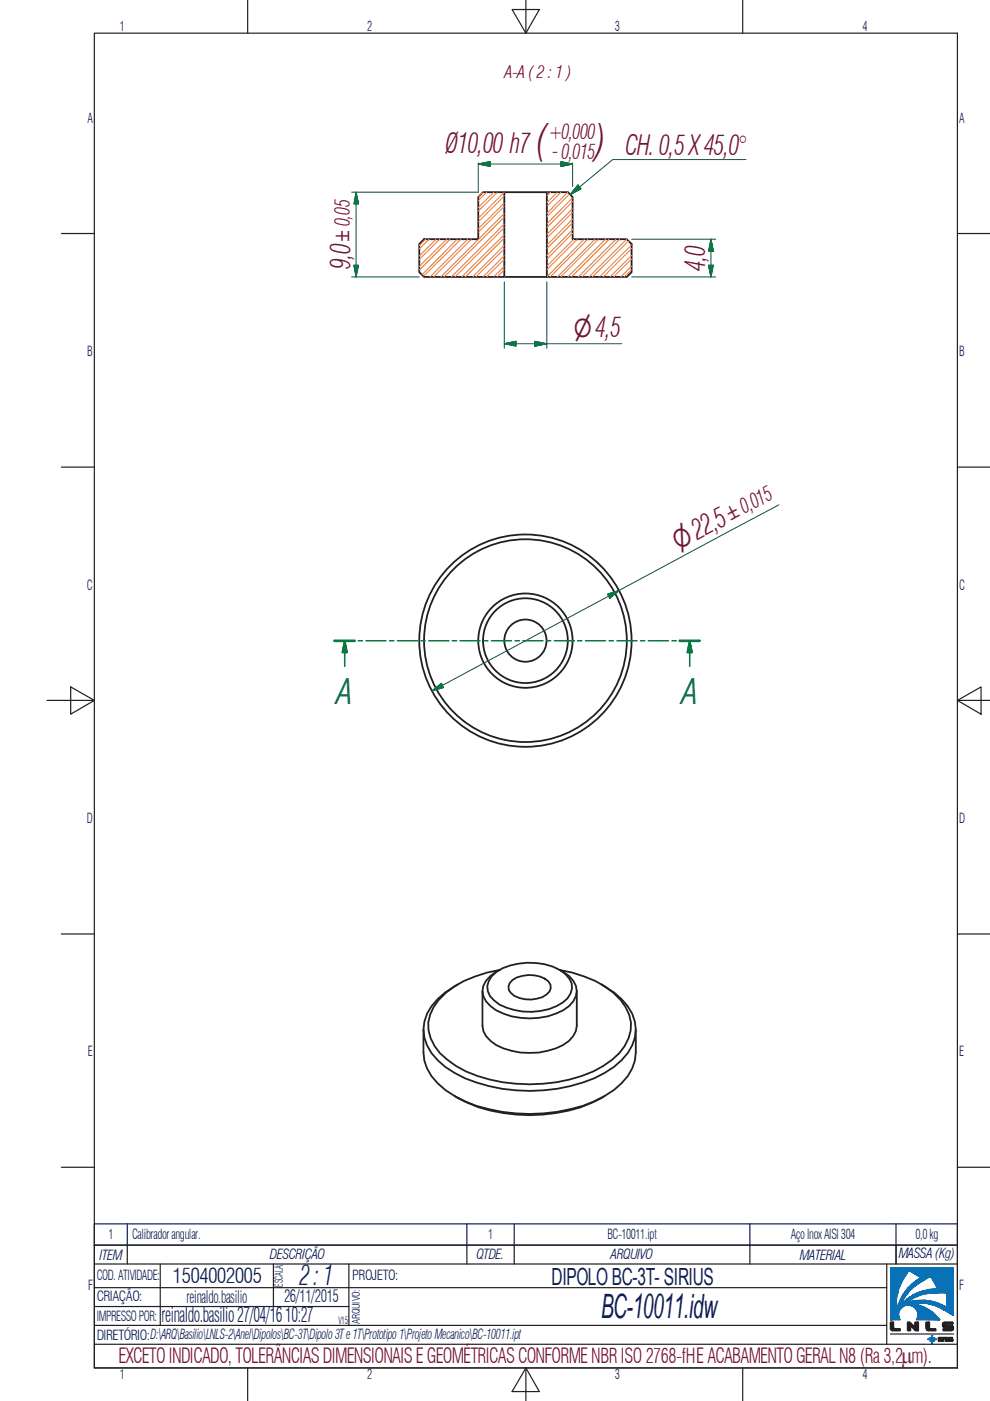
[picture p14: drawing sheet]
<svg xmlns="http://www.w3.org/2000/svg" width="210mm" height="297mm" viewBox="0 0 210 297" stroke-linecap="round" stroke-linejoin="round" font-family="sans-serif">
<defs><g id="words">
<g font-size="8.8" fill="#750b37">
<text x="113.8" y="32.7">(</text>
<text x="126.2" y="32.7">)</text>
</g>
<g font-size="7.3" fill="#067a3f">
<text x="71.5" y="149.3">A</text>
<text x="144.7" y="149.3">A</text>
</g>
<text font-size="7.1" fill="#0c1c5b" x="127.4" y="279.5">BC-10011.idw</text>
<g font-size="5.8" fill="#750b37">
<text x="94.5" y="32.5">Ø10,00 h7</text>
<text x="132.6" y="32.8">CH. 0,5 X 45,0°</text>
<text x="74.3" y="57.1" transform="rotate(-90 74.3 57.1)">9,0</text>
<text x="149.5" y="57.4" transform="rotate(-90 149.5 57.4)">4,0</text>
</g>
<text font-size="5.8" fill="#0c1c5b" x="63.6" y="272.5">2 : 1</text>
<g font-size="5.3" fill="#750b37">
<text x="121.7" y="71.4">⌀4,5</text>
<text x="143.9" y="116.7" transform="rotate(-28 143.9 116.7)">⌀22,5</text>
</g>
<text font-size="5" fill="#0c1c5b" x="117" y="272.4">DIPOLO BC-3T- SIRIUS</text>
<g font-size="4.4" fill="#750b37">
<text x="116.3" y="29.5">+0,000</text>
<text x="117.1" y="33.5">-0,015</text>
</g>
<g font-size="4.4" fill="#0c1c5b">
<text x="36.6" y="272">1504002005</text>
<text x="34.2" y="280.3">reinaldo.basilio 27/04/16 10:27</text>
</g>
<text font-size="4.4" fill="#750c38" x="25.1" y="289">EXCETO INDICADO, TOLERÂNCIAS DIMENSIONAIS E GEOMÉTRICAS CONFORMENBR ISO 2768-fHE ACABAMENTO GERALN8 (Ra 3,2mm).</text>
<g font-size="3.9" fill="#750b37">
<text x="74.2" y="51" transform="rotate(-90 74.2 51)">±0,05</text>
<text x="155.1" y="110.5" transform="rotate(-28 155.1 110.5)">±0,015</text>
</g>
<text font-size="3.6" fill="#750c38" x="107.1" y="16.6">A-A ( 2 : 1 )</text>
<g font-size="3.6" fill="#0c1c5b">
<text x="39.6" y="276.2">reinaldo.basilio</text>
<text x="60.3" y="276.1">26/11/2015</text>
</g>
<g font-size="2.9" fill="#0c1c5b">
<text x="25.4" y="6.7">1</text>
<text x="77.8" y="6.7">2</text>
<text x="130.4" y="6.7">3</text>
<text x="182.9" y="6.7">4</text>
<text x="18.5" y="26">A</text>
<text x="203.4" y="26">A</text>
<text x="18.5" y="75.5">B</text>
<text x="203.4" y="75.5">B</text>
<text x="18.4" y="125.1">C</text>
<text x="203.4" y="125.1">C</text>
<text x="18.4" y="174.5">D</text>
<text x="203.4" y="174.5">D</text>
<text x="18.6" y="224">E</text>
<text x="203.4" y="224">E</text>
<text x="23" y="262.7">1</text>
<text x="28" y="262.8">Calibrador angular.</text>
<text x="103.5" y="262.7">1</text>
<text x="128.8" y="262.8">BC-10011.ipt</text>
<text x="167.7" y="262.8">Aço Inox AISI304</text>
<text x="194.1" y="262.8">0,0 kg</text>
<text x="21.1" y="267">ITEM</text>
<text x="57.2" y="266.9">DESCRIÇÃO</text>
<text x="101" y="267">QTDE.</text>
<text x="129.5" y="267">ARQUIVO</text>
<text x="169.6" y="267">MATERIAL</text>
<text x="190.5" y="266.8">MASSA (Kg)</text>
<text x="18.7" y="273.5">F</text>
<text x="20.5" y="271.5">COD. ATIVIDADE:</text>
<text x="20.5" y="275.9">CRIAÇÃO:</text>
<text x="74.7" y="271.5">PROJETO:</text>
<text x="203.4" y="273.5">F</text>
<text x="20.5" y="280.1">IMPRESSO POR:</text>
<text x="20.5" y="284.1">DIRETÓRIO:D:\ARQ\Basilio\LNLS-2\Anel\Dipolos\BC-3T\Dipolo 3Te 1T\Prototipo 1\Projeto Mecanico\BC-10011.ipt</text>
<text x="25.4" y="292.4">1</text>
<text x="77.8" y="292.4">2</text>
<text x="130.4" y="292.4">3</text>
<text x="182.9" y="292.4">4</text>
</g>
<text font-size="2.3" fill="#0c1c5b" x="59.9" y="272.8" transform="rotate(-90 59.9 272.8)">ESCALA:</text>
<g font-size="2.2" fill="#0c1c5b">
<text x="71.8" y="280.7">V15</text>
<text x="76.3" y="280.6" transform="rotate(-90 76.3 280.6)">ARQUIVO:</text>
</g>
</g></defs>
<g fill="none" stroke="#231f20" stroke-width=".38">
<path d="M88.9 51.7l1-1h11.5v-8.9l1-1.1h4.5v18h-17l-1-1zM106.9 58.7h9M106.9 40.7h9M115.9 40.7h4.6l.9 1.1v8.9h11.5l1 1v6l-1 1h-17zM89.9 135.8a21.5 21.5 0 0 1 31.7-18.9 21.5 21.5 0 0 1 1.6 36.9 21.5 21.5 0 0 1-33.2-16.1l-.1-1.9M89.8 218.3v4.9a9.2 9.2 0 0 0 3 6.5 24.6 24.6 0 0 0 13.7 6 37 37 0 0 0 19.5-2.2 15.7 15.7 0 0 0 8-7l.6-1.6 .2-1.7v-4.9M97.1 208.7a15.8 15.8 0 0 0-6.6 6.2 8.4 8.4 0 0 0 2.3 9.9 24.6 24.6 0 0 0 13.7 6 34.7 34.7 0 0 0 21.7-3.3 12.9 12.9 0 0 0 6.4-7.5 8.5 8.5 0 0 0-2.8-8.2l-1.6-1.4-2.7-1.7M102.3 210.2v7.3a5.1 5.1 0 0 0 2.9 4.1 16 16 0 0 0 14.2 0 5.1 5.1 0 0 0 2.9-4.1v-7.3M104.3 207a9.1 9.1 0 0 1 5.7-2.7 12.4 12.4 0 0 1 9.8 2.2 3.6 3.6 0 0 1-.5 6.1 13.7 13.7 0 0 1-13.4 .4l-1.1-.9a3.4 3.4 0 0 1-.5-5.1zM105.9 205.6a6.9 6.9 0 0 0-3.4 3.4 3.9 3.9 0 0 0 1.5 4.3 14.1 14.1 0 0 0 12.1 2.2 8.3 8.3 0 0 0 6-4.3 4 4 0 0 0-1.5-4.3l-1.9-1.3M106 205.6a25 25 0 0 0-11.5 4.9 10 10 0 0 0-3.7 6.3 9.1 9.1 0 0 0 4.1 7.9 26.4 26.4 0 0 0 14.5 5.1 32.1 32.1 0 0 0 18.5-3.8 11.3 11.3 0 0 0 5.8-7.5 8.7 8.7 0 0 0-3.6-8 22.5 22.5 0 0 0-11.5-4.9M108.7 207.7a6.7 6.7 0 0 1 7.6 .4 1.77 1.77 0 0 1-.4 2.7 6.4 6.4 0 0 1-7.6-.3 1.78 1.78 0 0 1 .4-2.8z"/>
<path d="M96.4 232.4a31.9 31.9 0 0 0 21.4 3.6 26.2 26.2 0 0 0 10.4-3.6"/>
<circle cx="111.4" cy="135.8" r="22.5"/>
<circle cx="111.4" cy="135.8" r="10"/>
<circle cx="111.4" cy="135.8" r="4.5"/>
<circle cx="111.4" cy="135.8" r="9"/>
</g>
<path d="M198.7 273l2.1 1.2-.4-.1z" fill="#0971b6"/>
<path d="M198.7 273l2.1 1.2-.4-.1z" fill="none" stroke="#0971b6" stroke-width=".25"/>
<path d="M198.7 273l1.7 1.1-1.5-.8z" fill="#0971b6"/>
<path d="M198.7 273l1.7 1.1-1.5-.8z" fill="none" stroke="#0971b6" stroke-width=".25"/>
<path d="M197.4 274.2l1.5-.9 1.5 .8z" fill="#0971b6"/>
<path d="M197.4 274.2l1.5-.9 1.5 .8z" fill="none" stroke="#0971b6" stroke-width=".25"/>
<path d="M198.3 273.3h.6l-1.5 .9z" fill="#0971b6"/>
<path d="M198.3 273.3h.6l-1.5 .9z" fill="none" stroke="#0971b6" stroke-width=".25"/>
<path d="M197 273.4l1.3-.1-.9 .9z" fill="#0971b6"/>
<path d="M197 273.4l1.3-.1-.9 .9z" fill="none" stroke="#0971b6" stroke-width=".25"/>
<path d="M200.8 274.2l1.3 4.7-1.3-1.7z" fill="#0971b6"/>
<path d="M200.8 274.2l1.3 4.7-1.3-1.7z" fill="none" stroke="#0971b6" stroke-width=".25"/>
<path d="M202.1 268.8v10.1l-1.3-4.7z" fill="#0971b6"/>
<path d="M202.1 268.8v10.1l-1.3-4.7z" fill="none" stroke="#0971b6" stroke-width=".25"/>
<path d="M202.1 268.8l-1.3 5.4-2.3-1.6z" fill="#0971b6"/>
<path d="M202.1 268.8l-1.3 5.4-2.3-1.6z" fill="none" stroke="#0971b6" stroke-width=".25"/>
<path d="M198.4 272.3l3.7-3.5-3.6 3.8z" fill="#0971b6"/>
<path d="M198.4 272.3l3.7-3.5-3.6 3.8z" fill="none" stroke="#0971b6" stroke-width=".25"/>
<path d="M198.1 271.9l4-3.1-3.7 3.5z" fill="#0971b6"/>
<path d="M198.1 271.9l4-3.1-3.7 3.5z" fill="none" stroke="#0971b6" stroke-width=".25"/>
<path d="M198.1 271.9l.3 .4z" fill="#0971b6"/>
<path d="M198.1 271.9l.3 .4z" fill="none" stroke="#0971b6" stroke-width=".25"/>
<path d="M200.2 276.9l.6 .3-.7 .6z" fill="#0971b6"/>
<path d="M200.2 276.9l.6 .3-.7 .6z" fill="none" stroke="#0971b6" stroke-width=".25"/>
<path d="M200.1 277.8l.7-.6-.5 .6z" fill="#0971b6"/>
<path d="M200.1 277.8l.7-.6-.5 .6z" fill="none" stroke="#0971b6" stroke-width=".25"/>
<path d="M200.8 277.2l-.2 .8-.3-.2z" fill="#0971b6"/>
<path d="M200.8 277.2l-.2 .8-.3-.2z" fill="none" stroke="#0971b6" stroke-width=".25"/>
<path d="M200.2 276.9l-.1 .9-.3-.2z" fill="#0971b6"/>
<path d="M200.2 276.9l-.1 .9-.3-.2z" fill="none" stroke="#0971b6" stroke-width=".25"/>
<path d="M200.1 276.9h.1l-.4 .7z" fill="#0971b6"/>
<path d="M200.1 276.9h.1l-.4 .7z" fill="none" stroke="#0971b6" stroke-width=".25"/>
<path d="M199.6 276.6l.5 .3-.3 .7z" fill="#0971b6"/>
<path d="M199.6 276.6l.5 .3-.3 .7z" fill="none" stroke="#0971b6" stroke-width=".25"/>
<path d="M199.6 276.6l.5 .3z" fill="#0971b6"/>
<path d="M199.6 276.6l.5 .3z" fill="none" stroke="#0971b6" stroke-width=".25"/>
<path d="M199.4 276.6h.2z" fill="#0971b6"/>
<path d="M199.4 276.6h.2z" fill="none" stroke="#0971b6" stroke-width=".25"/>
<path d="M199.4 276.6h.2l-.6 .5z" fill="#0971b6"/>
<path d="M199.4 276.6h.2l-.6 .5z" fill="none" stroke="#0971b6" stroke-width=".25"/>
<path d="M199 277.1l.6-.5 .2 1z" fill="#0971b6"/>
<path d="M199 277.1l.6-.5 .2 1z" fill="none" stroke="#0971b6" stroke-width=".25"/>
<path d="M199.1 276.4l.3 .2-.4 .5z" fill="#0971b6"/>
<path d="M199.1 276.4l.3 .2-.4 .5z" fill="none" stroke="#0971b6" stroke-width=".25"/>
<path d="M199.1 276.4l-.1 .7-.3-.1z" fill="#0971b6"/>
<path d="M199.1 276.4l-.1 .7-.3-.1z" fill="none" stroke="#0971b6" stroke-width=".25"/>
<path d="M198.7 277l.3 .1z" fill="#0971b6"/>
<path d="M198.7 277l.3 .1z" fill="none" stroke="#0971b6" stroke-width=".25"/>
<path d="M198.2 276.1l.9 .3-.8 .4z" fill="#0971b6"/>
<path d="M198.2 276.1l.9 .3-.8 .4z" fill="none" stroke="#0971b6" stroke-width=".25"/>
<path d="M198.3 276.8l.8-.4-.6 .5z" fill="#0971b6"/>
<path d="M198.3 276.8l.8-.4-.6 .5z" fill="none" stroke="#0971b6" stroke-width=".25"/>
<path d="M198.5 276.9l.6-.5-.4 .6z" fill="#0971b6"/>
<path d="M198.5 276.9l.6-.5-.4 .6z" fill="none" stroke="#0971b6" stroke-width=".25"/>
<path d="M197.3 275.9l.9 .2-.9 .5z" fill="#0971b6"/>
<path d="M197.3 275.9l.9 .2-.9 .5z" fill="none" stroke="#0971b6" stroke-width=".25"/>
<path d="M197.3 276.6l.9-.5-.6 .5z" fill="#0971b6"/>
<path d="M197.3 276.6l.9-.5-.6 .5z" fill="none" stroke="#0971b6" stroke-width=".25"/>
<path d="M197.6 276.6l.6-.5 .1 .7z" fill="#0971b6"/>
<path d="M197.6 276.6l.6-.5 .1 .7z" fill="none" stroke="#0971b6" stroke-width=".25"/>
<path d="M196.3 276.3l1-.4v.7z" fill="#0971b6"/>
<path d="M196.3 276.3l1-.4v.7z" fill="none" stroke="#0971b6" stroke-width=".25"/>
<path d="M196.1 275.7l1.2 .2-1 .4z" fill="#0971b6"/>
<path d="M196.1 275.7l1.2 .2-1 .4z" fill="none" stroke="#0971b6" stroke-width=".25"/>
<path d="M196.1 275.7l.2 .6-.8-.1z" fill="#0971b6"/>
<path d="M196.1 275.7l.2 .6-.8-.1z" fill="none" stroke="#0971b6" stroke-width=".25"/>
<path d="M194.3 275.7h1.8l-.6 .5z" fill="#0971b6"/>
<path d="M194.3 275.7h1.8l-.6 .5z" fill="none" stroke="#0971b6" stroke-width=".25"/>
<path d="M194.3 275.7l1.2 .5-1.6 .1z" fill="#0971b6"/>
<path d="M194.3 275.7l1.2 .5-1.6 .1z" fill="none" stroke="#0971b6" stroke-width=".25"/>
<path d="M193.6 275.8l.7-.1-.4 .6z" fill="#0971b6"/>
<path d="M193.6 275.8l.7-.1-.4 .6z" fill="none" stroke="#0971b6" stroke-width=".25"/>
<path d="M193.6 275.8l.3 .5-.5 .1z" fill="#0971b6"/>
<path d="M193.6 275.8l.3 .5-.5 .1z" fill="none" stroke="#0971b6" stroke-width=".25"/>
<path d="M193 276l.6-.2-.2 .6z" fill="#0971b6"/>
<path d="M193 276l.6-.2-.2 .6z" fill="none" stroke="#0971b6" stroke-width=".25"/>
<path d="M193 276l.4 .4-.9 .3z" fill="#0971b6"/>
<path d="M193 276l.4 .4-.9 .3z" fill="none" stroke="#0971b6" stroke-width=".25"/>
<path d="M192.3 276.2l.7-.2-.5 .7z" fill="#0971b6"/>
<path d="M192.3 276.2l.7-.2-.5 .7z" fill="none" stroke="#0971b6" stroke-width=".25"/>
<path d="M192.1 276.3l.2-.1 .2 .5z" fill="#0971b6"/>
<path d="M192.1 276.3l.2-.1 .2 .5z" fill="none" stroke="#0971b6" stroke-width=".25"/>
<path d="M192.1 276.3l.4 .4-.5 .1z" fill="#0971b6"/>
<path d="M192.1 276.3l.4 .4-.5 .1z" fill="none" stroke="#0971b6" stroke-width=".25"/>
<path d="M192 276.3h.1l-.1 .5z" fill="#0971b6"/>
<path d="M192 276.3h.1l-.1 .5z" fill="none" stroke="#0971b6" stroke-width=".25"/>
<path d="M191.4 276.4l.6-.1v.5z" fill="#0971b6"/>
<path d="M191.4 276.4l.6-.1v.5z" fill="none" stroke="#0971b6" stroke-width=".25"/>
<path d="M191.4 276.2l.6 .1-.6 .1z" fill="#0971b6"/>
<path d="M191.4 276.2l.6 .1-.6 .1z" fill="none" stroke="#0971b6" stroke-width=".25"/>
<path d="M192 275.7v.6l-.6-.1z" fill="#0971b6"/>
<path d="M192 275.7v.6l-.6-.1z" fill="none" stroke="#0971b6" stroke-width=".25"/>
<path d="M192 275.7l.2 .4-.2 .2z" fill="#0971b6"/>
<path d="M192 275.7l.2 .4-.2 .2z" fill="none" stroke="#0971b6" stroke-width=".25"/>
<path d="M192 275.7h.1l.1 .4z" fill="#0971b6"/>
<path d="M192 275.7h.1l.1 .4z" fill="none" stroke="#0971b6" stroke-width=".25"/>
<path d="M192.1 275.7l.2 .4h-.1z" fill="#0971b6"/>
<path d="M192.1 275.7l.2 .4h-.1z" fill="none" stroke="#0971b6" stroke-width=".25"/>
<path d="M192.1 275.7l.4 .3-.2 .1z" fill="#0971b6"/>
<path d="M192.1 275.7l.4 .3-.2 .1z" fill="none" stroke="#0971b6" stroke-width=".25"/>
<path d="M192.2 276.1l-.2 .2z" fill="#0971b6"/>
<path d="M192.2 276.1l-.2 .2z" fill="none" stroke="#0971b6" stroke-width=".25"/>
<path d="M192.5 276l.1-.1z" fill="#0971b6"/>
<path d="M192.5 276l.1-.1z" fill="none" stroke="#0971b6" stroke-width=".25"/>
<path d="M192.1 275.7l.5 .2-.1 .1z" fill="#0971b6"/>
<path d="M192.1 275.7l.5 .2-.1 .1z" fill="none" stroke="#0971b6" stroke-width=".25"/>
<path d="M192.3 275.4l.4 .4-.1 .1z" fill="#0971b6"/>
<path d="M192.3 275.4l.4 .4-.1 .1z" fill="none" stroke="#0971b6" stroke-width=".25"/>
<path d="M192.3 275.5l.3 .4z" fill="#0971b6"/>
<path d="M192.3 275.5l.3 .4z" fill="none" stroke="#0971b6" stroke-width=".25"/>
<path d="M192.3 275.5l.3 .4-.5-.2z" fill="#0971b6"/>
<path d="M192.3 275.5l.3 .4-.5-.2z" fill="none" stroke="#0971b6" stroke-width=".25"/>
<path d="M192.3 275.4l.5 .3-.1 .1z" fill="#0971b6"/>
<path d="M192.3 275.4l.5 .3-.1 .1z" fill="none" stroke="#0971b6" stroke-width=".25"/>
<path d="M192.3 275.4l.2-.1 .3 .4z" fill="#0971b6"/>
<path d="M192.3 275.4l.2-.1 .3 .4z" fill="none" stroke="#0971b6" stroke-width=".25"/>
<path d="M192.3 275.4l.2-.1z" fill="#0971b6"/>
<path d="M192.3 275.4l.2-.1z" fill="none" stroke="#0971b6" stroke-width=".25"/>
<path d="M192.5 275.3l.5 .4h-.2z" fill="#0971b6"/>
<path d="M192.5 275.3l.5 .4h-.2z" fill="none" stroke="#0971b6" stroke-width=".25"/>
<path d="M192.6 275.2l.4 .5-.5-.4z" fill="#0971b6"/>
<path d="M192.6 275.2l.4 .5-.5-.4z" fill="none" stroke="#0971b6" stroke-width=".25"/>
<path d="M192.5 275.3l.1-.1z" fill="#0971b6"/>
<path d="M192.5 275.3l.1-.1z" fill="none" stroke="#0971b6" stroke-width=".25"/>
<path d="M192.6 275.2l.7 .2-.3 .3z" fill="#0971b6"/>
<path d="M192.6 275.2l.7 .2-.3 .3z" fill="none" stroke="#0971b6" stroke-width=".25"/>
<path d="M192.6 275.2l.2-.2 .5 .4z" fill="#0971b6"/>
<path d="M192.6 275.2l.2-.2 .5 .4z" fill="none" stroke="#0971b6" stroke-width=".25"/>
<path d="M192.8 275l.5 .4z" fill="#0971b6"/>
<path d="M192.8 275l.5 .4z" fill="none" stroke="#0971b6" stroke-width=".25"/>
<path d="M193 274.9l.3 .5-.4-.4z" fill="#0971b6"/>
<path d="M193 274.9l.3 .5-.4-.4z" fill="none" stroke="#0971b6" stroke-width=".25"/>
<path d="M193 274.9h.2l.1 .5z" fill="#0971b6"/>
<path d="M193 274.9h.2l.1 .5z" fill="none" stroke="#0971b6" stroke-width=".25"/>
<path d="M193.2 274.9l.5 .3-.4 .2z" fill="#0971b6"/>
<path d="M193.2 274.9l.5 .3-.4 .2z" fill="none" stroke="#0971b6" stroke-width=".25"/>
<path d="M193.3 274.7l.4 .5-.5-.3z" fill="#0971b6"/>
<path d="M193.3 274.7l.4 .5-.5-.3z" fill="none" stroke="#0971b6" stroke-width=".25"/>
<path d="M193.3 274.7l.2-.1 .2 .6z" fill="#0971b6"/>
<path d="M193.3 274.7l.2-.1 .2 .6z" fill="none" stroke="#0971b6" stroke-width=".25"/>
<path d="M193.5 274.6l.4 .5-.2 .1z" fill="#0971b6"/>
<path d="M193.5 274.6l.4 .5-.2 .1z" fill="none" stroke="#0971b6" stroke-width=".25"/>
<path d="M193.5 274.6l.6 .4-.2 .1z" fill="#0971b6"/>
<path d="M193.5 274.6l.6 .4-.2 .1z" fill="none" stroke="#0971b6" stroke-width=".25"/>
<path d="M193.5 274.6l.7 .3-.1 .1z" fill="#0971b6"/>
<path d="M193.5 274.6l.7 .3-.1 .1z" fill="none" stroke="#0971b6" stroke-width=".25"/>
<path d="M193.5 274.6l.8-.4-.1 .7z" fill="#0971b6"/>
<path d="M193.5 274.6l.8-.4-.1 .7z" fill="none" stroke="#0971b6" stroke-width=".25"/>
<path d="M194.3 274.2l.1 .7h-.2z" fill="#0971b6"/>
<path d="M194.3 274.2l.1 .7h-.2z" fill="none" stroke="#0971b6" stroke-width=".25"/>
<path d="M194.3 274.2l.4 .5-.3 .2z" fill="#0971b6"/>
<path d="M194.3 274.2l.4 .5-.3 .2z" fill="none" stroke="#0971b6" stroke-width=".25"/>
<path d="M194.7 274.1l.8 .4-.8 .2z" fill="#0971b6"/>
<path d="M194.7 274.1l.8 .4-.8 .2z" fill="none" stroke="#0971b6" stroke-width=".25"/>
<path d="M194.4 274.2l.3-.1v.6z" fill="#0971b6"/>
<path d="M194.4 274.2l.3-.1v.6z" fill="none" stroke="#0971b6" stroke-width=".25"/>
<path d="M194.3 274.2l.4 .5z" fill="#0971b6"/>
<path d="M194.3 274.2l.4 .5z" fill="none" stroke="#0971b6" stroke-width=".25"/>
<path d="M195.9 273.7l.5 .6-.9 .2z" fill="#0971b6"/>
<path d="M195.9 273.7l.5 .6-.9 .2z" fill="none" stroke="#0971b6" stroke-width=".25"/>
<path d="M195.6 273.7h.3l-.4 .8z" fill="#0971b6"/>
<path d="M195.6 273.7h.3l-.4 .8z" fill="none" stroke="#0971b6" stroke-width=".25"/>
<path d="M194.9 274l.7-.3-.1 .8z" fill="#0971b6"/>
<path d="M194.9 274l.7-.3-.1 .8z" fill="none" stroke="#0971b6" stroke-width=".25"/>
<path d="M196.6 273.5l.8 .7-1 .1z" fill="#0971b6"/>
<path d="M196.6 273.5l.8 .7-1 .1z" fill="none" stroke="#0971b6" stroke-width=".25"/>
<path d="M196.3 273.6l.3-.1-.2 .8z" fill="#0971b6"/>
<path d="M196.3 273.6l.3-.1-.2 .8z" fill="none" stroke="#0971b6" stroke-width=".25"/>
<path d="M195.9 273.7l.4-.1 .1 .7z" fill="#0971b6"/>
<path d="M195.9 273.7l.4-.1 .1 .7z" fill="none" stroke="#0971b6" stroke-width=".25"/>
<path d="M190.9 276.8v.1z" fill="#0971b6"/>
<path d="M190.9 276.8v.1z" fill="none" stroke="#0971b6" stroke-width=".25"/>
<path d="M190.5 276.4l.4 .4v.1z" fill="#0971b6"/>
<path d="M190.5 276.4l.4 .4v.1z" fill="none" stroke="#0971b6" stroke-width=".25"/>
<path d="M190.5 276.4l.4 .5-.6 .6z" fill="#0971b6"/>
<path d="M190.5 276.4l.4 .5-.6 .6z" fill="none" stroke="#0971b6" stroke-width=".25"/>
<path d="M190.5 276.4l.5 .2-.1 .2z" fill="#0971b6"/>
<path d="M190.5 276.4l.5 .2-.1 .2z" fill="none" stroke="#0971b6" stroke-width=".25"/>
<path d="M190.5 276.4h.6l-.1 .2z" fill="#0971b6"/>
<path d="M190.5 276.4h.6l-.1 .2z" fill="none" stroke="#0971b6" stroke-width=".25"/>
<path d="M190.7 276.2l.4 .2h-.6z" fill="#0971b6"/>
<path d="M190.7 276.2l.4 .2h-.6z" fill="none" stroke="#0971b6" stroke-width=".25"/>
<path d="M190.7 275.9l.4 .5-.4-.2z" fill="#0971b6"/>
<path d="M190.7 275.9l.4 .5-.4-.2z" fill="none" stroke="#0971b6" stroke-width=".25"/>
<path d="M190.7 275.9l.9-.4-.5 .9z" fill="#0971b6"/>
<path d="M190.7 275.9l.9-.4-.5 .9z" fill="none" stroke="#0971b6" stroke-width=".25"/>
<path d="M190.9 275.5h.7l-.9 .4z" fill="#0971b6"/>
<path d="M190.9 275.5h.7l-.9 .4z" fill="none" stroke="#0971b6" stroke-width=".25"/>
<path d="M190.9 275.4l.7 .1h-.7z" fill="#0971b6"/>
<path d="M190.9 275.4l.7 .1h-.7z" fill="none" stroke="#0971b6" stroke-width=".25"/>
<path d="M190.9 275.4l.7 .1z" fill="#0971b6"/>
<path d="M190.9 275.4l.7 .1z" fill="none" stroke="#0971b6" stroke-width=".25"/>
<path d="M191.2 275l.4 .4h-.7z" fill="#0971b6"/>
<path d="M191.2 275l.4 .4h-.7z" fill="none" stroke="#0971b6" stroke-width=".25"/>
<path d="M191.2 275l.6 .2-.2 .2z" fill="#0971b6"/>
<path d="M191.2 275l.6 .2-.2 .2z" fill="none" stroke="#0971b6" stroke-width=".25"/>
<path d="M191.2 275h.6v.2z" fill="#0971b6"/>
<path d="M191.2 275h.6v.2z" fill="none" stroke="#0971b6" stroke-width=".25"/>
<path d="M191.4 274.6l.5 .3-.1 .1z" fill="#0971b6"/>
<path d="M191.4 274.6l.5 .3-.1 .1z" fill="none" stroke="#0971b6" stroke-width=".25"/>
<path d="M191.4 274.6l.4 .4-.5-.3z" fill="#0971b6"/>
<path d="M191.4 274.6l.4 .4-.5-.3z" fill="none" stroke="#0971b6" stroke-width=".25"/>
<path d="M191.3 274.7l.5 .3h-.6z" fill="#0971b6"/>
<path d="M191.3 274.7l.5 .3h-.6z" fill="none" stroke="#0971b6" stroke-width=".25"/>
<path d="M191.4 274.6l.5 .3z" fill="#0971b6"/>
<path d="M191.4 274.6l.5 .3z" fill="none" stroke="#0971b6" stroke-width=".25"/>
<path d="M191.4 274.6l.6 .1-.1 .2z" fill="#0971b6"/>
<path d="M191.4 274.6l.6 .1-.1 .2z" fill="none" stroke="#0971b6" stroke-width=".25"/>
<path d="M191.4 274.6h.7l-.1 .1z" fill="#0971b6"/>
<path d="M191.4 274.6h.7l-.1 .1z" fill="none" stroke="#0971b6" stroke-width=".25"/>
<path d="M192.1 274.6l.1-.1z" fill="#0971b6"/>
<path d="M192.1 274.6l.1-.1z" fill="none" stroke="#0971b6" stroke-width=".25"/>
<path d="M191.6 274.3l.6 .2-.1 .1z" fill="#0971b6"/>
<path d="M191.6 274.3l.6 .2-.1 .1z" fill="none" stroke="#0971b6" stroke-width=".25"/>
<path d="M191.5 274.4l.1-.1 .5 .3z" fill="#0971b6"/>
<path d="M191.5 274.4l.1-.1 .5 .3z" fill="none" stroke="#0971b6" stroke-width=".25"/>
<path d="M192.3 274.3l-.1 .2z" fill="#0971b6"/>
<path d="M192.3 274.3l-.1 .2z" fill="none" stroke="#0971b6" stroke-width=".25"/>
<path d="M191.8 274l.5 .3-.1 .2z" fill="#0971b6"/>
<path d="M191.8 274l.5 .3-.1 .2z" fill="none" stroke="#0971b6" stroke-width=".25"/>
<path d="M191.8 274l.4 .5-.6-.3z" fill="#0971b6"/>
<path d="M191.8 274l.4 .5-.6-.3z" fill="none" stroke="#0971b6" stroke-width=".25"/>
<path d="M192.3 274.3l.2-.1z" fill="#0971b6"/>
<path d="M192.3 274.3l.2-.1z" fill="none" stroke="#0971b6" stroke-width=".25"/>
<path d="M191.8 274l.7 .2-.2 .1z" fill="#0971b6"/>
<path d="M191.8 274l.7 .2-.2 .1z" fill="none" stroke="#0971b6" stroke-width=".25"/>
<path d="M192.6 274l-.1 .2z" fill="#0971b6"/>
<path d="M192.6 274l-.1 .2z" fill="none" stroke="#0971b6" stroke-width=".25"/>
<path d="M191.9 273.8l.7 .2-.1 .2z" fill="#0971b6"/>
<path d="M191.9 273.8l.7 .2-.1 .2z" fill="none" stroke="#0971b6" stroke-width=".25"/>
<path d="M191.8 274l.1-.2 .6 .4z" fill="#0971b6"/>
<path d="M191.8 274l.1-.2 .6 .4z" fill="none" stroke="#0971b6" stroke-width=".25"/>
<path d="M192.3 273.4l.6 .2-.3 .4z" fill="#0971b6"/>
<path d="M192.3 273.4l.6 .2-.3 .4z" fill="none" stroke="#0971b6" stroke-width=".25"/>
<path d="M192.3 273.4l.3 .6-.5-.4z" fill="#0971b6"/>
<path d="M192.3 273.4l.3 .6-.5-.4z" fill="none" stroke="#0971b6" stroke-width=".25"/>
<path d="M192.1 273.6l.5 .4-.7-.2z" fill="#0971b6"/>
<path d="M192.1 273.6l.5 .4-.7-.2z" fill="none" stroke="#0971b6" stroke-width=".25"/>
<path d="M192 273.7l.1-.1-.2 .2z" fill="#0971b6"/>
<path d="M192 273.7l.1-.1-.2 .2z" fill="none" stroke="#0971b6" stroke-width=".25"/>
<path d="M192.3 273.4l.7 .2z" fill="#0971b6"/>
<path d="M192.3 273.4l.7 .2z" fill="none" stroke="#0971b6" stroke-width=".25"/>
<path d="M192.3 273.3l.7 .3z" fill="#0971b6"/>
<path d="M192.3 273.3l.7 .3z" fill="none" stroke="#0971b6" stroke-width=".25"/>
<path d="M192.3 273.3l.2-.1 .5 .4z" fill="#0971b6"/>
<path d="M192.3 273.3l.2-.1 .5 .4z" fill="none" stroke="#0971b6" stroke-width=".25"/>
<path d="M192.5 273.2l.7 .1-.2 .3z" fill="#0971b6"/>
<path d="M192.5 273.2l.7 .1-.2 .3z" fill="none" stroke="#0971b6" stroke-width=".25"/>
<path d="M192.5 273.1l.7 .2-.7-.1z" fill="#0971b6"/>
<path d="M192.5 273.1l.7 .2-.7-.1z" fill="none" stroke="#0971b6" stroke-width=".25"/>
<path d="M192.5 273.1l.8 .2z" fill="#0971b6"/>
<path d="M192.5 273.1l.8 .2z" fill="none" stroke="#0971b6" stroke-width=".25"/>
<path d="M192.5 273.1l1-.1-.2 .3z" fill="#0971b6"/>
<path d="M192.5 273.1l1-.1-.2 .3z" fill="none" stroke="#0971b6" stroke-width=".25"/>
<path d="M193.5 273l.3-.2z" fill="#0971b6"/>
<path d="M193.5 273l.3-.2z" fill="none" stroke="#0971b6" stroke-width=".25"/>
<path d="M193.3 272.2l.5 .6-.3 .2z" fill="#0971b6"/>
<path d="M193.3 272.2l.5 .6-.3 .2z" fill="none" stroke="#0971b6" stroke-width=".25"/>
<path d="M192.5 273.1l.8-.9 .2 .8z" fill="#0971b6"/>
<path d="M192.5 273.1l.8-.9 .2 .8z" fill="none" stroke="#0971b6" stroke-width=".25"/>
<path d="M193.8 272.8l.2-.1z" fill="#0971b6"/>
<path d="M193.8 272.8l.2-.1z" fill="none" stroke="#0971b6" stroke-width=".25"/>
<path d="M193.5 272.2l.5 .5-.2 .1z" fill="#0971b6"/>
<path d="M193.5 272.2l.5 .5-.2 .1z" fill="none" stroke="#0971b6" stroke-width=".25"/>
<path d="M193.3 272.2h.2l.3 .6z" fill="#0971b6"/>
<path d="M193.3 272.2h.2l.3 .6z" fill="none" stroke="#0971b6" stroke-width=".25"/>
<path d="M194 272.6h.1" fill="none" stroke="#0971b6" stroke-width=".25"/>
<path d="M193.5 272.2l.6 .4-.1 .1z" fill="#0971b6"/>
<path d="M193.5 272.2l.6 .4-.1 .1z" fill="none" stroke="#0971b6" stroke-width=".25"/>
<path d="M194.1 272.6l.3-.2z" fill="#0971b6"/>
<path d="M194.1 272.6l.3-.2z" fill="none" stroke="#0971b6" stroke-width=".25"/>
<path d="M193.7 272l.7 .4-.3 .2z" fill="#0971b6"/>
<path d="M193.7 272l.7 .4-.3 .2z" fill="none" stroke="#0971b6" stroke-width=".25"/>
<path d="M193.5 272.2l.2-.2 .4 .6z" fill="#0971b6"/>
<path d="M193.5 272.2l.2-.2 .4 .6z" fill="none" stroke="#0971b6" stroke-width=".25"/>
<path d="M193.6 272.1l.1-.1-.2 .2z" fill="#0971b6"/>
<path d="M193.6 272.1l.1-.1-.2 .2z" fill="none" stroke="#0971b6" stroke-width=".25"/>
<path d="M194.4 272.4l.2-.2z" fill="#0971b6"/>
<path d="M194.4 272.4l.2-.2z" fill="none" stroke="#0971b6" stroke-width=".25"/>
<path d="M194 271.7l.6 .5-.2 .2z" fill="#0971b6"/>
<path d="M194 271.7l.6 .5-.2 .2z" fill="none" stroke="#0971b6" stroke-width=".25"/>
<path d="M193.8 271.9l.2-.2 .4 .7z" fill="#0971b6"/>
<path d="M193.8 271.9l.2-.2 .4 .7z" fill="none" stroke="#0971b6" stroke-width=".25"/>
<path d="M194 271.7l-.2 .2z" fill="#0971b6"/>
<path d="M194 271.7l-.2 .2z" fill="none" stroke="#0971b6" stroke-width=".25"/>
<path d="M194.6 272.2l.2-.1z" fill="#0971b6"/>
<path d="M194.6 272.2l.2-.1z" fill="none" stroke="#0971b6" stroke-width=".25"/>
<path d="M194.2 271.6l.6 .5-.2 .1z" fill="#0971b6"/>
<path d="M194.2 271.6l.6 .5-.2 .1z" fill="none" stroke="#0971b6" stroke-width=".25"/>
<path d="M194 271.7l.2-.1 .4 .6z" fill="#0971b6"/>
<path d="M194 271.7l.2-.1 .4 .6z" fill="none" stroke="#0971b6" stroke-width=".25"/>
<path d="M194 271.7l.2-.1z" fill="#0971b6"/>
<path d="M194 271.7l.2-.1z" fill="none" stroke="#0971b6" stroke-width=".25"/>
<path d="M194.8 272.1l.2-.2z" fill="#0971b6"/>
<path d="M194.8 272.1l.2-.2z" fill="none" stroke="#0971b6" stroke-width=".25"/>
<path d="M194.4 271.5l.6 .4-.2 .2z" fill="#0971b6"/>
<path d="M194.4 271.5l.6 .4-.2 .2z" fill="none" stroke="#0971b6" stroke-width=".25"/>
<path d="M194.2 271.6l.2-.1 .4 .6z" fill="#0971b6"/>
<path d="M194.2 271.6l.2-.1 .4 .6z" fill="none" stroke="#0971b6" stroke-width=".25"/>
<path d="M194.2 271.5h.2z" fill="#0971b6"/>
<path d="M194.2 271.5h.2z" fill="none" stroke="#0971b6" stroke-width=".25"/>
<path d="M194.4 271.5l.2-.1 .4 .5z" fill="#0971b6"/>
<path d="M194.4 271.5l.2-.1 .4 .5z" fill="none" stroke="#0971b6" stroke-width=".25"/>
<path d="M194.6 271.4l.5 .5h-.1z" fill="#0971b6"/>
<path d="M194.6 271.4l.5 .5h-.1z" fill="none" stroke="#0971b6" stroke-width=".25"/>
<path d="M194.8 271.2l.3 .7-.5-.5z" fill="#0971b6"/>
<path d="M194.8 271.2l.3 .7-.5-.5z" fill="none" stroke="#0971b6" stroke-width=".25"/>
<path d="M194.8 271.2l.6 .5-.3 .2z" fill="#0971b6"/>
<path d="M194.8 271.2l.6 .5-.3 .2z" fill="none" stroke="#0971b6" stroke-width=".25"/>
<path d="M194.8 271.2l.1-.1 .5 .6z" fill="#0971b6"/>
<path d="M194.8 271.2l.1-.1 .5 .6z" fill="none" stroke="#0971b6" stroke-width=".25"/>
<path d="M194.9 271.1l.7 .6h-.2z" fill="#0971b6"/>
<path d="M194.9 271.1l.7 .6h-.2z" fill="none" stroke="#0971b6" stroke-width=".25"/>
<path d="M194.9 271.1l.3-.2 .4 .8z" fill="#0971b6"/>
<path d="M194.9 271.1l.3-.2 .4 .8z" fill="none" stroke="#0971b6" stroke-width=".25"/>
<path d="M195.2 270.9l.6 .6-.2 .2z" fill="#0971b6"/>
<path d="M195.2 270.9l.6 .6-.2 .2z" fill="none" stroke="#0971b6" stroke-width=".25"/>
<path d="M195.2 270.9l.6 .6z" fill="#0971b6"/>
<path d="M195.2 270.9l.6 .6z" fill="none" stroke="#0971b6" stroke-width=".25"/>
<path d="M195.2 270.9l.8 .5-.2 .1z" fill="#0971b6"/>
<path d="M195.2 270.9l.8 .5-.2 .1z" fill="none" stroke="#0971b6" stroke-width=".25"/>
<path d="M195.2 270.9l1.1 .3-.3 .2z" fill="#0971b6"/>
<path d="M195.2 270.9l1.1 .3-.3 .2z" fill="none" stroke="#0971b6" stroke-width=".25"/>
<path d="M195.2 270.9l1.4 .1-.3 .2z" fill="#0971b6"/>
<path d="M195.2 270.9l1.4 .1-.3 .2z" fill="none" stroke="#0971b6" stroke-width=".25"/>
<path d="M195.2 270.9h1.6l-.2 .1z" fill="#0971b6"/>
<path d="M195.2 270.9h1.6l-.2 .1z" fill="none" stroke="#0971b6" stroke-width=".25"/>
<path d="M195.2 270.9l2-.2-.4 .2z" fill="#0971b6"/>
<path d="M194.6 270.5l2.7 .1zM194.6 270.5l2.6 .2-2.3-.1zM194.9 270.6l2.3 .1-2.1 .1zM195.2 270.9l2-.2-.4 .2z" fill="none" stroke="#0971b6" stroke-width=".25"/>
<path d="M194.6 270.6h2.7M194.9 270.7h2.3" fill="none" stroke="#0971b6" stroke-width=".21"/>
<path d="M197.3 270.6l.2 .4z" fill="#0971b6"/>
<path d="M197.3 270.6l.2 .4z" fill="none" stroke="#0971b6" stroke-width=".25"/>
<path d="M197.3 270.6l4.8-1.8-4.6 2.2z" fill="#0971b6"/>
<path d="M197.3 270.6l4.8-1.8-4.6 2.2z" fill="none" stroke="#0971b6" stroke-width=".25"/>
<path d="M193 269.5l9.1-.7-4.8 1.8z" fill="#0971b6"/>
<path d="M193 269.5l9.1-.7-4.8 1.8z" fill="none" stroke="#0971b6" stroke-width=".25"/>
<path d="M192.7 269.3l9.4-.5-9.1 .7z" fill="#0971b6"/>
<path d="M192.7 269.3l9.4-.5-9.1 .7z" fill="none" stroke="#0971b6" stroke-width=".25"/>
<path d="M192.7 269.3l.3 .2z" fill="#0971b6"/>
<path d="M192.7 269.3l.3 .2z" fill="none" stroke="#0971b6" stroke-width=".25"/>
<path d="M197.5 271l4.6-2.2-4.4 2.4z" fill="#0971b6"/>
<path d="M197.5 271l4.6-2.2-4.4 2.4z" fill="none" stroke="#0971b6" stroke-width=".25"/>
<path d="M197.7 271.2l4.4-2.4-4.1 2.9z" fill="#0971b6"/>
<path d="M197.7 271.2l4.4-2.4-4.1 2.9z" fill="none" stroke="#0971b6" stroke-width=".25"/>
<path d="M198 271.7l4.1-2.9-4 3.1z" fill="#0971b6"/>
<path d="M198 271.7l4.1-2.9-4 3.1z" fill="none" stroke="#0971b6" stroke-width=".25"/>
<path d="M197.7 271.2l.3 .5z" fill="#0971b6"/>
<path d="M197.7 271.2l.3 .5z" fill="none" stroke="#0971b6" stroke-width=".25"/>
<path d="M198.5 272.6l.2 .4z" fill="#0971b6"/>
<path d="M198.5 272.6l.2 .4z" fill="none" stroke="#0971b6" stroke-width=".25"/>
<path d="M198.5 272.6l2.3 1.6-2.1-1.2z" fill="#0971b6"/>
<path d="M198.5 272.6l2.3 1.6-2.1-1.2z" fill="none" stroke="#0971b6" stroke-width=".25"/>
<path d="M196.6 273.5l.4-.1 .4 .8z" fill="#0971b6"/>
<path d="M196.6 273.5l.4-.1 .4 .8z" fill="none" stroke="#0971b6" stroke-width=".25"/>
<path d="M194.7 274.1l.2-.1 .6 .5z" fill="#0971b6"/>
<path d="M194.7 274.1l.2-.1 .6 .5z" fill="none" stroke="#0971b6" stroke-width=".25"/>
<path d="M194.4 274.2l.3-.1z" fill="#0971b6"/>
<path d="M194.4 274.2l.3-.1z" fill="none" stroke="#0971b6" stroke-width=".25"/>
<path d="M191.4 276.4l.6 .4-.4 .1z" fill="#0971b6"/>
<path d="M191.4 276.4l.6 .4-.4 .1z" fill="none" stroke="#0971b6" stroke-width=".25"/>
<path d="M191.2 276.6l.2-.2 .2 .5z" fill="#0971b6"/>
<path d="M191.2 276.6l.2-.2 .2 .5z" fill="none" stroke="#0971b6" stroke-width=".25"/>
<path d="M191.2 276.6l.4 .3z" fill="#0971b6"/>
<path d="M191.2 276.6l.4 .3z" fill="none" stroke="#0971b6" stroke-width=".25"/>
<path d="M191.2 276.6l.4 .3-.2 .2z" fill="#0971b6"/>
<path d="M191.2 276.6l.4 .3-.2 .2z" fill="none" stroke="#0971b6" stroke-width=".25"/>
<path d="M191 276.8l.2-.2 .2 .5z" fill="#0971b6"/>
<path d="M191 276.8l.2-.2 .2 .5z" fill="none" stroke="#0971b6" stroke-width=".25"/>
<path d="M191 276.8l.4 .3-.5-.2z" fill="#0971b6"/>
<path d="M191 276.8l.4 .3-.5-.2z" fill="none" stroke="#0971b6" stroke-width=".25"/>
<path d="M190.9 276.9l.5 .2-.2 .1z" fill="#0971b6"/>
<path d="M190.9 276.9l.5 .2-.2 .1z" fill="none" stroke="#0971b6" stroke-width=".25"/>
<path d="M190.9 276.9l.3 .3z" fill="#0971b6"/>
<path d="M190.9 276.9l.3 .3z" fill="none" stroke="#0971b6" stroke-width=".25"/>
<path d="M190.9 276.9l.3 .3-.2 .3z" fill="#0971b6"/>
<path d="M190.9 276.9l.3 .3-.2 .3z" fill="none" stroke="#0971b6" stroke-width=".25"/>
<path d="M190.3 277.5l.6-.6 .1 .6z" fill="#0971b6"/>
<path d="M190.3 277.5l.6-.6 .1 .6z" fill="none" stroke="#0971b6" stroke-width=".25"/>
<path d="M190.3 277.5h.7l-.1 .1z" fill="#0971b6"/>
<path d="M190.3 277.5h.7l-.1 .1z" fill="none" stroke="#0971b6" stroke-width=".25"/>
<path d="M190.3 277.5l.6 .1-.1 .1z" fill="#0971b6"/>
<path d="M190.3 277.5l.6 .1-.1 .1z" fill="none" stroke="#0971b6" stroke-width=".25"/>
<path d="M190.3 277.5l.5 .2-.1 .3z" fill="#0971b6"/>
<path d="M190.3 277.5l.5 .2-.1 .3z" fill="none" stroke="#0971b6" stroke-width=".25"/>
<path d="M190.3 277.5l.4 .5-.5-.1z" fill="#0971b6"/>
<path d="M190.3 277.5l.4 .5-.5-.1z" fill="none" stroke="#0971b6" stroke-width=".25"/>
<path d="M190.2 277.9l.5 .1h-.5z" fill="#0971b6"/>
<path d="M190.2 277.9l.5 .1h-.5z" fill="none" stroke="#0971b6" stroke-width=".25"/>
<path d="M193 269.5l4.3 1.1-3.6-.7z" fill="#0971b6"/>
<path d="M193 269.5l4.3 1.1-3.6-.7z" fill="none" stroke="#0971b6" stroke-width=".25"/>
<path d="M193 269.5l.7 .4z" fill="#0971b6"/>
<path d="M193 269.5l.7 .4z" fill="none" stroke="#0971b6" stroke-width=".25"/>
<path d="M193.3 269.7l.4 .2z" fill="#0971b6"/>
<path d="M193.3 269.7l.4 .2z" fill="none" stroke="#0971b6" stroke-width=".25"/>
<path d="M193.7 269.9l3.6 .7-3.3-.5z" fill="#0971b6"/>
<path d="M193.7 269.9l3.6 .7-3.3-.5z" fill="none" stroke="#0971b6" stroke-width=".25"/>
<path d="M194 270.1l3.3 .5-2.7-.1z" fill="#0971b6"/>
<path d="M194 270.1l3.3 .5-2.7-.1z" fill="none" stroke="#0971b6" stroke-width=".25"/>
<path d="M194 270.1l.6 .4z" fill="#0971b6"/>
<path d="M194 270.1l.6 .4zM195.1 270.8l2.1-.1z" fill="none" stroke="#0971b6" stroke-width=".25"/>
<path d="M195.1 270.8h2.1" fill="none" stroke="#0971b6" stroke-width=".21"/>
<path d="M194.9 271.1l.3-.2z" fill="#0971b6"/>
<path d="M194.9 271.1l.3-.2z" fill="none" stroke="#0971b6" stroke-width=".25"/>
<path d="M194.8 271.2l.1-.1z" fill="#0971b6"/>
<path d="M194.8 271.2l.1-.1z" fill="none" stroke="#0971b6" stroke-width=".25"/>
<path d="M194.7 271.2h.1l-.2 .2z" fill="#0971b6"/>
<path d="M194.7 271.2h.1l-.2 .2z" fill="none" stroke="#0971b6" stroke-width=".25"/>
<path d="M194.4 271.5l.2-.1z" fill="#0971b6"/>
<path d="M194.4 271.5l.2-.1z" fill="none" stroke="#0971b6" stroke-width=".25"/>
<path d="M193.8 271.9l-.1 .1z" fill="#0971b6"/>
<path d="M193.8 271.9l-.1 .1z" fill="none" stroke="#0971b6" stroke-width=".25"/>
<path d="M193.7 272l.1-.1 .6 .5z" fill="#0971b6"/>
<path d="M193.7 272l.1-.1 .6 .5z" fill="none" stroke="#0971b6" stroke-width=".25"/>
<path d="M192.1 273.5l.2-.1-.2 .2z" fill="#0971b6"/>
<path d="M192.1 273.5l.2-.1-.2 .2z" fill="none" stroke="#0971b6" stroke-width=".25"/>
<path d="M191.8 274l.7 .2z" fill="#0971b6"/>
<path d="M191.8 274l.7 .2z" fill="none" stroke="#0971b6" stroke-width=".25"/>
<path d="M191.6 274.2l.6 .3z" fill="#0971b6"/>
<path d="M191.6 274.2l.6 .3z" fill="none" stroke="#0971b6" stroke-width=".25"/>
<path d="M191.5 274.4l.6 .2h-.7z" fill="#0971b6"/>
<path d="M191.5 274.4l.6 .2h-.7z" fill="none" stroke="#0971b6" stroke-width=".25"/>
<path d="M190.1 277.5l.1 .5z" fill="#0971b6"/>
<path d="M190.1 277.5l.1 .5z" fill="none" stroke="#0971b6" stroke-width=".25"/>
<path d="M190.1 277.5l.1 .5-1.4 1.8z" fill="#0971b6"/>
<path d="M190.1 277.5l.1 .5-1.4 1.8z" fill="none" stroke="#0971b6" stroke-width=".25"/>
<path d="M190.2 278l.3 .9-1.7 .9z" fill="#0971b6"/>
<path d="M190.2 278l.3 .9-1.7 .9z" fill="none" stroke="#0971b6" stroke-width=".25"/>
<path d="M188.8 279.8l1.7-.9 .1 .5z" fill="#0971b6"/>
<path d="M188.8 279.8l1.7-.9 .1 .5z" fill="none" stroke="#0971b6" stroke-width=".25"/>
<path d="M190.5 278.9l.1 .5z" fill="#0971b6"/>
<path d="M190.5 278.9l.1 .5z" fill="none" stroke="#0971b6" stroke-width=".25"/>
<path d="M190 275.7l.1 1.8-1.3 2.3z" fill="#0971b6"/>
<path d="M190 275.7l.1 1.8-1.3 2.3z" fill="none" stroke="#0971b6" stroke-width=".25"/>
<path d="M188.8 268.8l1.2 6.9-1.2 4.1z" fill="#0971b6"/>
<path d="M188.8 268.8l1.2 6.9-1.2 4.1z" fill="none" stroke="#0971b6" stroke-width=".25"/>
<path d="M188.8 268.8l1.3 6.2-.1 .7z" fill="#0971b6"/>
<path d="M188.8 268.8l1.3 6.2-.1 .7z" fill="none" stroke="#0971b6" stroke-width=".25"/>
<path d="M188.8 268.8l1.5 5.5-.2 .7z" fill="#0971b6"/>
<path d="M188.8 268.8l1.5 5.5-.2 .7z" fill="none" stroke="#0971b6" stroke-width=".25"/>
<path d="M190.4 273.6l-.1 .7z" fill="#0971b6"/>
<path d="M190.4 273.6l-.1 .7z" fill="none" stroke="#0971b6" stroke-width=".25"/>
<path d="M188.8 268.8l1.6 4.8-.1 .7z" fill="#0971b6"/>
<path d="M188.8 268.8l1.6 4.8-.1 .7z" fill="none" stroke="#0971b6" stroke-width=".25"/>
<path d="M188.8 268.8l1.9 4.1-.3 .7z" fill="#0971b6"/>
<path d="M188.8 268.8l1.9 4.1-.3 .7z" fill="none" stroke="#0971b6" stroke-width=".25"/>
<path d="M188.8 268.8l2 3.8-.1 .3z" fill="#0971b6"/>
<path d="M188.8 268.8l2 3.8-.1 .3z" fill="none" stroke="#0971b6" stroke-width=".25"/>
<path d="M188.8 268.8l2.1 3.6-.1 .2z" fill="#0971b6"/>
<path d="M188.8 268.8l2.1 3.6-.1 .2z" fill="none" stroke="#0971b6" stroke-width=".25"/>
<path d="M190.9 272.4l-.1 .2z" fill="#0971b6"/>
<path d="M190.9 272.4l-.1 .2z" fill="none" stroke="#0971b6" stroke-width=".25"/>
<path d="M190.8 272.6l-.1 .3z" fill="#0971b6"/>
<path d="M190.8 272.6l-.1 .3z" fill="none" stroke="#0971b6" stroke-width=".25"/>
<path d="M188.8 268.8l2.6 2.6-.5 1z" fill="#0971b6"/>
<path d="M188.8 268.8l2.6 2.6-.5 1z" fill="none" stroke="#0971b6" stroke-width=".25"/>
<path d="M188.8 268.8l2.8 2.4-.2 .2z" fill="#0971b6"/>
<path d="M188.8 268.8l2.8 2.4-.2 .2z" fill="none" stroke="#0971b6" stroke-width=".25"/>
<path d="M188.8 268.8l2.9 2.1-.1 .3z" fill="#0971b6"/>
<path d="M188.8 268.8l2.9 2.1-.1 .3z" fill="none" stroke="#0971b6" stroke-width=".25"/>
<path d="M188.8 268.8l3 2-.1 .1z" fill="#0971b6"/>
<path d="M188.8 268.8l3 2-.1 .1z" fill="none" stroke="#0971b6" stroke-width=".25"/>
<path d="M188.8 268.8l3.1 1.7-.1 .3z" fill="#0971b6"/>
<path d="M188.8 268.8l3.1 1.7-.1 .3z" fill="none" stroke="#0971b6" stroke-width=".25"/>
<path d="M188.8 268.8l3.3 1.4-.2 .3z" fill="#0971b6"/>
<path d="M188.8 268.8l3.3 1.4-.2 .3z" fill="none" stroke="#0971b6" stroke-width=".25"/>
<path d="M192.1 270.2l-.2 .3z" fill="#0971b6"/>
<path d="M192.1 270.2l-.2 .3z" fill="none" stroke="#0971b6" stroke-width=".25"/>
<path d="M192.3 269.9l-.2 .3z" fill="#0971b6"/>
<path d="M192.3 269.9l-.2 .3z" fill="none" stroke="#0971b6" stroke-width=".25"/>
<path d="M188.8 268.8l3.5 1-.2 .4z" fill="#0971b6"/>
<path d="M188.8 268.8l3.5 1-.2 .4z" fill="none" stroke="#0971b6" stroke-width=".25"/>
<path d="M192.6 269.4l-.3 .4z" fill="#0971b6"/>
<path d="M192.6 269.4l-.3 .4z" fill="none" stroke="#0971b6" stroke-width=".25"/>
<path d="M188.8 268.8l3.8 .6-.3 .4z" fill="#0971b6"/>
<path d="M188.8 268.8l3.8 .6-.3 .4z" fill="none" stroke="#0971b6" stroke-width=".25"/>
<path d="M188.8 268.8l3.9 .5z" fill="#0971b6"/>
<path d="M188.8 268.8l3.9 .5z" fill="none" stroke="#0971b6" stroke-width=".25"/>
<path d="M188.8 268.8h13.3l-9.4 .5z" fill="#0971b6"/>
<path d="M188.8 268.8h13.3l-9.4 .5z" fill="none" stroke="#0971b6" stroke-width=".25"/>
<path d="M201.6 278.5l.5 .4z" fill="#0971b6"/>
<path d="M201.6 278.5l.5 .4z" fill="none" stroke="#0971b6" stroke-width=".25"/>
<path d="M200.8 277.2l1.3 1.7-.5-.4z" fill="#0971b6"/>
<path d="M200.8 277.2l1.3 1.7-.5-.4z" fill="none" stroke="#0971b6" stroke-width=".25"/>
<path d="M200.8 277.2l.8 1.3-.4-.2z" fill="#0971b6"/>
<path d="M200.8 277.2l.8 1.3-.4-.2z" fill="none" stroke="#0971b6" stroke-width=".25"/>
<path d="M200.8 277.2l.4 1.1z" fill="#0971b6"/>
<path d="M200.8 277.2l.4 1.1z" fill="none" stroke="#0971b6" stroke-width=".25"/>
<path d="M200.8 277.2l.2 1-.2-.1z" fill="#0971b6"/>
<path d="M200.8 277.2l.2 1-.2-.1z" fill="none" stroke="#0971b6" stroke-width=".25"/>
<path d="M200.8 277.2v.9l-.2-.1z" fill="#0971b6"/>
<path d="M200.8 277.2v.9l-.2-.1z" fill="none" stroke="#0971b6" stroke-width=".25"/>
<path d="M188.8 279.8l1.8-.4 .1 .1z" fill="#0971b6"/>
<path d="M188.8 279.8l1.8-.4 .1 .1z" fill="none" stroke="#0971b6" stroke-width=".25"/>
<path d="M188.8 279.8l1.9-.3 .1 .3z" fill="#0971b6"/>
<path d="M188.8 279.8l1.9-.3 .1 .3z" fill="none" stroke="#0971b6" stroke-width=".25"/>
<path d="M190.7 279.5l.1 .3z" fill="#0971b6"/>
<path d="M190.7 279.5l.1 .3z" fill="none" stroke="#0971b6" stroke-width=".25"/>
<path d="M190.6 279.4l.1 .1z" fill="#0971b6"/>
<path d="M190.6 279.4l.1 .1z" fill="none" stroke="#0971b6" stroke-width=".25"/>
<path d="M190.2 278l.3 .3v.6z" fill="#0971b6"/>
<path d="M190.2 278l.3 .3v.6z" fill="none" stroke="#0971b6" stroke-width=".25"/>
<path d="M190.2 278h.5l-.2 .3z" fill="#0971b6"/>
<path d="M190.2 278h.5l-.2 .3z" fill="none" stroke="#0971b6" stroke-width=".25"/>
<path d="M191 277.5l-.1 .1z" fill="#0971b6"/>
<path d="M191 277.5l-.1 .1z" fill="none" stroke="#0971b6" stroke-width=".25"/>
<path d="M191.4 277.1l-.2 .1z" fill="#0971b6"/>
<path d="M191.4 277.1l-.2 .1z" fill="none" stroke="#0971b6" stroke-width=".25"/>
<path d="M191.4 277.1l.2-.2z" fill="#0971b6"/>
<path d="M191.4 277.1l.2-.2z" fill="none" stroke="#0971b6" stroke-width=".25"/>
<path d="M192.5 276.7l.9-.3-.2 .4z" fill="#0971b6"/>
<path d="M192.5 276.7l.9-.3-.2 .4z" fill="none" stroke="#0971b6" stroke-width=".25"/>
<path d="M193.4 276.4l-.2 .5z" fill="#0971b6"/>
<path d="M193.4 276.4l-.2 .5z" fill="none" stroke="#0971b6" stroke-width=".25"/>
<path d="M193.4 276.4v.5h-.2z" fill="#0971b6"/>
<path d="M193.4 276.4v.5h-.2z" fill="none" stroke="#0971b6" stroke-width=".25"/>
<path d="M193.4 276.4v.5z" fill="#0971b6"/>
<path d="M193.4 276.4v.5z" fill="none" stroke="#0971b6" stroke-width=".25"/>
<path d="M193.4 276.4l.3 .6-.3-.1z" fill="#0971b6"/>
<path d="M193.4 276.4l.3 .6-.3-.1z" fill="none" stroke="#0971b6" stroke-width=".25"/>
<path d="M193.4 276.4l.3 .7z" fill="#0971b6"/>
<path d="M193.4 276.4l.3 .7z" fill="none" stroke="#0971b6" stroke-width=".25"/>
<path d="M193.7 277.1l.1 .1z" fill="#0971b6"/>
<path d="M193.7 277.1l.1 .1z" fill="none" stroke="#0971b6" stroke-width=".25"/>
<path d="M193.7 277.1l.8-.5-.7 .6z" fill="#0971b6"/>
<path d="M193.7 277.1l.8-.5-.7 .6z" fill="none" stroke="#0971b6" stroke-width=".25"/>
<path d="M193.4 276.4l1.1 .2-.8 .5z" fill="#0971b6"/>
<path d="M193.4 276.4l1.1 .2-.8 .5z" fill="none" stroke="#0971b6" stroke-width=".25"/>
<path d="M193.8 277.2l.7-.6-.3 .9z" fill="#0971b6"/>
<path d="M193.8 277.2l.7-.6-.3 .9z" fill="none" stroke="#0971b6" stroke-width=".25"/>
<path d="M194.5 276.6l.8 .3-1.1 .6z" fill="#0971b6"/>
<path d="M194.5 276.6l.8 .3-1.1 .6z" fill="none" stroke="#0971b6" stroke-width=".25"/>
<path d="M194.2 277.5l1.1-.6-1 .7z" fill="#0971b6"/>
<path d="M194.2 277.5l1.1-.6-1 .7z" fill="none" stroke="#0971b6" stroke-width=".25"/>
<path d="M194.3 277.6l1-.7 .2 .1z" fill="#0971b6"/>
<path d="M194.3 277.6l1-.7 .2 .1z" fill="none" stroke="#0971b6" stroke-width=".25"/>
<path d="M194.3 277.6l1.2-.6-1.1 .9z" fill="#0971b6"/>
<path d="M194.3 277.6l1.2-.6-1.1 .9z" fill="none" stroke="#0971b6" stroke-width=".25"/>
<path d="M194.4 277.9l1.1-.9 .3 .1z" fill="#0971b6"/>
<path d="M194.4 277.9l1.1-.9 .3 .1z" fill="none" stroke="#0971b6" stroke-width=".25"/>
<path d="M194.4 277.9l1.4-.8-1.2 1.2z" fill="#0971b6"/>
<path d="M194.4 277.9l1.4-.8-1.2 1.2z" fill="none" stroke="#0971b6" stroke-width=".25"/>
<path d="M194.6 278.3l1.2-1.2 .5 .2z" fill="#0971b6"/>
<path d="M194.6 278.3l1.2-1.2 .5 .2z" fill="none" stroke="#0971b6" stroke-width=".25"/>
<path d="M194.6 278.3l1.7-1 .3 .2z" fill="#0971b6"/>
<path d="M194.6 278.3l1.7-1 .3 .2z" fill="none" stroke="#0971b6" stroke-width=".25"/>
<path d="M194.6 278.3l2-.8 .2 .1z" fill="#0971b6"/>
<path d="M194.6 278.3l2-.8 .2 .1z" fill="none" stroke="#0971b6" stroke-width=".25"/>
<path d="M194.6 278.3l2.2-.7-2.2 1.4z" fill="#0971b6"/>
<path d="M194.6 278.3l2.2-.7-2.2 1.4z" fill="none" stroke="#0971b6" stroke-width=".25"/>
<path d="M194.6 279l2.2-1.4 .1 .2z" fill="#0971b6"/>
<path d="M194.6 279l2.2-1.4 .1 .2z" fill="none" stroke="#0971b6" stroke-width=".25"/>
<path d="M194.6 279l2.3-1.2h.1z" fill="#0971b6"/>
<path d="M194.6 279l2.3-1.2h.1z" fill="none" stroke="#0971b6" stroke-width=".25"/>
<path d="M196.9 277.8h.1z" fill="#0971b6"/>
<path d="M196.9 277.8h.1z" fill="none" stroke="#0971b6" stroke-width=".25"/>
<path d="M194.2 277.5l.1 .1z" fill="#0971b6"/>
<path d="M194.2 277.5l.1 .1z" fill="none" stroke="#0971b6" stroke-width=".25"/>
<path d="M194.6 279l2.9-.8-3 1.2z" fill="#0971b6"/>
<path d="M194.6 279l2.9-.8-3 1.2z" fill="none" stroke="#0971b6" stroke-width=".25"/>
<path d="M194.6 279l2.9-.8z" fill="#0971b6"/>
<path d="M194.6 279l2.9-.8z" fill="none" stroke="#0971b6" stroke-width=".25"/>
<path d="M194.6 279l2.7-1 .1 .1z" fill="#0971b6"/>
<path d="M194.6 279l2.7-1 .1 .1z" fill="none" stroke="#0971b6" stroke-width=".25"/>
<path d="M197.3 278l.1 .1z" fill="#0971b6"/>
<path d="M197.3 278l.1 .1z" fill="none" stroke="#0971b6" stroke-width=".25"/>
<path d="M194.5 279.4l-.1 .3z" fill="#0971b6"/>
<path d="M194.5 279.4l-.1 .3z" fill="none" stroke="#0971b6" stroke-width=".25"/>
<path d="M194.5 279.4l3.7-.7-3.8 1z" fill="#0971b6"/>
<path d="M194.5 279.4l3.7-.7-3.8 1z" fill="none" stroke="#0971b6" stroke-width=".25"/>
<path d="M194.5 279.4l3.4-.9 .3 .2z" fill="#0971b6"/>
<path d="M194.5 279.4l3.4-.9 .3 .2z" fill="none" stroke="#0971b6" stroke-width=".25"/>
<path d="M197.9 278.5l.3 .2z" fill="#0971b6"/>
<path d="M194.4 279.7l4.8 .1h-4.9zM194.4 279.7h4.8v.1zM197.9 278.5l.3 .2z" fill="none" stroke="#0971b6" stroke-width=".25"/>
<path d="M194.3 279.7h4.9" fill="none" stroke="#0971b6" stroke-width=".21"/>
<path d="M194.4 279.7l3.8-1 1 1z" fill="#0971b6"/>
<path d="M194.4 279.7l3.8-1 1 1z" fill="none" stroke="#0971b6" stroke-width=".25"/>
<path d="M198.2 278.7l1 1z" fill="#0971b6"/>
<path d="M198.2 278.7l1 1z" fill="none" stroke="#0971b6" stroke-width=".25"/>
<path d="M198.2 278.7l.9 .9z" fill="#0971b6"/>
<path d="M198.2 278.7l.9 .9z" fill="none" stroke="#0971b6" stroke-width=".25"/>
<path d="M199.2 279.7v.1z" fill="#0971b6"/>
<path d="M199.2 279.7v.1z" fill="none" stroke="#0971b6" stroke-width=".25"/>
<path d="M197.7 278.3l.2 .2z" fill="#0971b6"/>
<path d="M197.7 278.3l.2 .2z" fill="none" stroke="#0971b6" stroke-width=".25"/>
<path d="M194.5 279.4l3.2-1.1 .2 .2z" fill="#0971b6"/>
<path d="M194.5 279.4l3.2-1.1 .2 .2z" fill="none" stroke="#0971b6" stroke-width=".25"/>
<path d="M197.5 278.2l.2 .1z" fill="#0971b6"/>
<path d="M197.5 278.2l.2 .1z" fill="none" stroke="#0971b6" stroke-width=".25"/>
<path d="M194.5 279.4l3-1.2 .2 .1z" fill="#0971b6"/>
<path d="M194.5 279.4l3-1.2 .2 .1z" fill="none" stroke="#0971b6" stroke-width=".25"/>
<path d="M197.4 278.1l.1 .1z" fill="#0971b6"/>
<path d="M197.4 278.1l.1 .1z" fill="none" stroke="#0971b6" stroke-width=".25"/>
<path d="M197.2 277.9l.1 .1z" fill="#0971b6"/>
<path d="M197.2 277.9l.1 .1z" fill="none" stroke="#0971b6" stroke-width=".25"/>
<path d="M194.6 279l2.7-1z" fill="#0971b6"/>
<path d="M194.6 279l2.7-1z" fill="none" stroke="#0971b6" stroke-width=".25"/>
<path d="M197 277.8l.2 .1z" fill="#0971b6"/>
<path d="M197 277.8l.2 .1z" fill="none" stroke="#0971b6" stroke-width=".25"/>
<path d="M194.6 279l2.4-1.2 .2 .1z" fill="#0971b6"/>
<path d="M194.6 279l2.4-1.2 .2 .1z" fill="none" stroke="#0971b6" stroke-width=".25"/>
<path d="M196.8 277.6l.1 .2z" fill="#0971b6"/>
<path d="M196.8 277.6l.1 .2z" fill="none" stroke="#0971b6" stroke-width=".25"/>
<path d="M195.8 277.1l.5 .2z" fill="#0971b6"/>
<path d="M195.8 277.1l.5 .2z" fill="none" stroke="#0971b6" stroke-width=".25"/>
<path d="M195.5 277l.3 .1z" fill="#0971b6"/>
<path d="M195.5 277l.3 .1z" fill="none" stroke="#0971b6" stroke-width=".25"/>
<path d="M201.2 278.3l.4 .2z" fill="#0971b6"/>
<path d="M201.2 278.3l.4 .2z" fill="none" stroke="#0971b6" stroke-width=".25"/>
<path d="M188.8 282.8h13.3zM188.8 282.8l13.2 .1zM202.1 282.9h.1" fill="none" stroke="#85878a" stroke-width=".25"/>
<path d="M188.8 282.8h13.3" fill="none" stroke="#85878a" stroke-width=".21"/>
<path d="M188.8 282.9h.1M188.8 282.9h13.2z" fill="none" stroke="#85878a" stroke-width=".25"/>
<path d="M188.8 282.9h13.2" fill="none" stroke="#85878a" stroke-width=".21"/>
<path d="M189.5 281.6h.1" fill="none" stroke="#231f20" stroke-width=".25"/>
<path d="M189.4 281.6l-.3 .4z" fill="#231f20"/>
<path d="M189.4 281.6l-.3 .4z" fill="none" stroke="#231f20" stroke-width=".25"/>
<path d="M189.1 282l.4-.4z" fill="#231f20"/>
<path d="M189.1 282l.4-.4z" fill="none" stroke="#231f20" stroke-width=".25"/>
<path d="M189.1 282h.1" fill="none" stroke="#231f20" stroke-width=".25"/>
<path d="M188.8 280.4h.6v1.2z" fill="#231f20"/>
<path d="M188.8 280.4h.6v1.2z" fill="none" stroke="#231f20" stroke-width=".25"/>
<path d="M188.8 280.4l.6 1.2h-.6z" fill="#231f20"/>
<path d="M188.8 280.4l.6 1.2h-.6z" fill="none" stroke="#231f20" stroke-width=".25"/>
<path d="M188.8 281.6h.6l-.5 .2z" fill="#231f20"/>
<path d="M188.8 281.6h.6l-.5 .2z" fill="none" stroke="#231f20" stroke-width=".25"/>
<path d="M188.8 281.6l.1 .2z" fill="#231f20"/>
<path d="M188.8 281.6l.1 .2z" fill="none" stroke="#231f20" stroke-width=".25"/>
<path d="M188.8 280.4h.6z" fill="#231f20"/>
<path d="M188.8 280.4h.6z" fill="none" stroke="#231f20" stroke-width=".25"/>
<path d="M188.8 280.4v1.2z" fill="#231f20"/>
<path d="M188.8 280.4v1.2z" fill="none" stroke="#231f20" stroke-width=".25"/>
<path d="M188.8 280.4v1.2z" fill="#231f20"/>
<path d="M188.8 280.4v1.2z" fill="none" stroke="#231f20" stroke-width=".25"/>
<path d="M188.9 281.8h.1" fill="none" stroke="#231f20" stroke-width=".25"/>
<path d="M188.9 281.8h.1" fill="none" stroke="#231f20" stroke-width=".25"/>
<path d="M188.9 281.8l.5-.2z" fill="#231f20"/>
<path d="M188.9 281.8l.5-.2z" fill="none" stroke="#231f20" stroke-width=".25"/>
<path d="M189 281.8l.4-.2-.3 .4z" fill="#231f20"/>
<path d="M189 281.8l.4-.2-.3 .4z" fill="none" stroke="#231f20" stroke-width=".25"/>
<path d="M188.9 281.8h.1" fill="none" stroke="#231f20" stroke-width=".25"/>
<path d="M189 281.9h.1" fill="none" stroke="#231f20" stroke-width=".25"/>
<path d="M189 281.8l.1 .2z" fill="#231f20"/>
<path d="M189 281.8l.1 .2z" fill="none" stroke="#231f20" stroke-width=".25"/>
<path d="M189 281.9l.1 .1z" fill="#231f20"/>
<path d="M189 281.9l.1 .1z" fill="none" stroke="#231f20" stroke-width=".25"/>
<path d="M189.1 282h.1" fill="none" stroke="#231f20" stroke-width=".25"/>
<path d="M189.1 282l.4-.4z" fill="#231f20"/>
<path d="M189.1 282l.4-.4z" fill="none" stroke="#231f20" stroke-width=".25"/>
<path d="M189.2 282l.1 .1z" fill="#231f20"/>
<path d="M189.2 282l.1 .1z" fill="none" stroke="#231f20" stroke-width=".25"/>
<path d="M189.5 281.6l-.2 .5-.1-.1z" fill="#231f20"/>
<path d="M189.5 281.6l-.2 .5-.1-.1z" fill="none" stroke="#231f20" stroke-width=".25"/>
<path d="M189.3 282.1l.3-.3z" fill="#231f20"/>
<path d="M189.3 282.1l.3-.3z" fill="none" stroke="#231f20" stroke-width=".25"/>
<path d="M189.5 281.8l-.2 .3z" fill="#231f20"/>
<path d="M189.5 281.8l-.2 .3z" fill="none" stroke="#231f20" stroke-width=".25"/>
<path d="M189.5 281.7l-.2 .4z" fill="#231f20"/>
<path d="M189.5 281.7l-.2 .4z" fill="none" stroke="#231f20" stroke-width=".25"/>
<path d="M189.5 281.7h.1" fill="none" stroke="#231f20" stroke-width=".25"/>
<path d="M189.6 281.8l1.2 .3h-1.5z" fill="#231f20"/>
<path d="M189.6 281.8l1.2 .3h-1.5z" fill="none" stroke="#231f20" stroke-width=".25"/>
<path d="M189.6 281.8h1.2v.3z" fill="#231f20"/>
<path d="M189.6 281.8h1.2v.3z" fill="none" stroke="#231f20" stroke-width=".25"/>
<path d="M189.6 281.8h.1" fill="none" stroke="#231f20" stroke-width=".25"/>
<path d="M189.5 281.6h.1" fill="none" stroke="#231f20" stroke-width=".25"/>
<path d="M189.5 281.6l-.2 .5z" fill="#231f20"/>
<path d="M189.5 281.6l-.2 .5z" fill="none" stroke="#231f20" stroke-width=".25"/>
<path d="M197 281.6h.1" fill="none" stroke="#231f20" stroke-width=".25"/>
<path d="M197 281.6l-.4 .4z" fill="#231f20"/>
<path d="M197 281.6l-.4 .4z" fill="none" stroke="#231f20" stroke-width=".25"/>
<path d="M196.6 282l.4-.4z" fill="#231f20"/>
<path d="M196.6 282l.4-.4z" fill="none" stroke="#231f20" stroke-width=".25"/>
<path d="M196.7 282h.1" fill="none" stroke="#231f20" stroke-width=".25"/>
<path d="M196.5 280.4h.5v1.2z" fill="#231f20"/>
<path d="M196.5 280.4h.5v1.2z" fill="none" stroke="#231f20" stroke-width=".25"/>
<path d="M196.5 280.4l.5 1.2h-.5z" fill="#231f20"/>
<path d="M196.5 280.4l.5 1.2h-.5z" fill="none" stroke="#231f20" stroke-width=".25"/>
<path d="M196.5 281.6h.5l-.5 .2z" fill="#231f20"/>
<path d="M196.5 281.6h.5l-.5 .2z" fill="none" stroke="#231f20" stroke-width=".25"/>
<path d="M196.5 281.6v.2z" fill="#231f20"/>
<path d="M196.5 281.6v.2z" fill="none" stroke="#231f20" stroke-width=".25"/>
<path d="M196.5 280.4h.5z" fill="#231f20"/>
<path d="M196.5 280.4h.5z" fill="none" stroke="#231f20" stroke-width=".25"/>
<path d="M196.4 280.4l.1 1.2z" fill="#231f20"/>
<path d="M196.4 280.4l.1 1.2z" fill="none" stroke="#231f20" stroke-width=".25"/>
<path d="M196.4 280.4l.1 1.2z" fill="#231f20"/>
<path d="M196.4 280.4l.1 1.2z" fill="none" stroke="#231f20" stroke-width=".25"/>
<path d="M196.5 281.8h.1" fill="none" stroke="#231f20" stroke-width=".25"/>
<path d="M196.5 281.8h.1" fill="none" stroke="#231f20" stroke-width=".25"/>
<path d="M196.5 281.8l.5-.2z" fill="#231f20"/>
<path d="M196.5 281.8l.5-.2z" fill="none" stroke="#231f20" stroke-width=".25"/>
<path d="M196.5 281.8l.5-.2-.4 .4z" fill="#231f20"/>
<path d="M196.5 281.8l.5-.2-.4 .4z" fill="none" stroke="#231f20" stroke-width=".25"/>
<path d="M196.5 281.8h.1" fill="none" stroke="#231f20" stroke-width=".25"/>
<path d="M196.5 281.9h.1" fill="none" stroke="#231f20" stroke-width=".25"/>
<path d="M196.5 281.8l.1 .2z" fill="#231f20"/>
<path d="M196.5 281.8l.1 .2z" fill="none" stroke="#231f20" stroke-width=".25"/>
<path d="M196.6 281.9h.1" fill="none" stroke="#231f20" stroke-width=".25"/>
<path d="M196.7 282h.1" fill="none" stroke="#231f20" stroke-width=".25"/>
<path d="M197 281.6l-.2 .4z" fill="#231f20"/>
<path d="M197 281.6l-.2 .4z" fill="none" stroke="#231f20" stroke-width=".25"/>
<path d="M196.8 282.1h.1" fill="none" stroke="#231f20" stroke-width=".25"/>
<path d="M197 281.6l-.2 .5z" fill="#231f20"/>
<path d="M197 281.6l-.2 .5z" fill="none" stroke="#231f20" stroke-width=".25"/>
<path d="M197.2 281.8l-.4 .3z" fill="#231f20"/>
<path d="M197.2 281.8l-.4 .3z" fill="none" stroke="#231f20" stroke-width=".25"/>
<path d="M197.1 281.8l-.3 .3z" fill="#231f20"/>
<path d="M197.1 281.8l-.3 .3z" fill="none" stroke="#231f20" stroke-width=".25"/>
<path d="M197.1 281.7l-.3 .4z" fill="#231f20"/>
<path d="M197.1 281.7l-.3 .4z" fill="none" stroke="#231f20" stroke-width=".25"/>
<path d="M197.1 281.7h.1" fill="none" stroke="#231f20" stroke-width=".25"/>
<path d="M197.2 281.8l1.2 .3h-1.6z" fill="#231f20"/>
<path d="M197.2 281.8l1.2 .3h-1.6z" fill="none" stroke="#231f20" stroke-width=".25"/>
<path d="M197.2 281.8h1.2v.3z" fill="#231f20"/>
<path d="M197.2 281.8h1.2v.3z" fill="none" stroke="#231f20" stroke-width=".25"/>
<path d="M197.2 281.8h.1" fill="none" stroke="#231f20" stroke-width=".25"/>
<path d="M197.1 281.6h.1" fill="none" stroke="#231f20" stroke-width=".25"/>
<path d="M197 281.6l-.2 .5z" fill="#231f20"/>
<path d="M197 281.6l-.2 .5z" fill="none" stroke="#231f20" stroke-width=".25"/>
<path d="M200.5 280.7l1.5-.3v.3z" fill="#231f20"/>
<path d="M200.5 280.7l1.5-.3v.3z" fill="none" stroke="#231f20" stroke-width=".25"/>
<path d="M200.2 280.4h1.8l-1.5 .3z" fill="#231f20"/>
<path d="M200.2 280.4h1.8l-1.5 .3z" fill="none" stroke="#231f20" stroke-width=".25"/>
<path d="M200.2 280.4l.3 .3z" fill="#231f20"/>
<path d="M200.2 280.4l.3 .3z" fill="none" stroke="#231f20" stroke-width=".25"/>
<path d="M200.1 280.4h.1" fill="none" stroke="#231f20" stroke-width=".25"/>
<path d="M200.1 280.4l.4 .4z" fill="#231f20"/>
<path d="M200.1 280.4l.4 .4z" fill="none" stroke="#231f20" stroke-width=".25"/>
<path d="M200.2 280.4l.3 .4z" fill="#231f20"/>
<path d="M200.2 280.4l.3 .4z" fill="none" stroke="#231f20" stroke-width=".25"/>
<path d="M200.5 280.8h.1" fill="none" stroke="#231f20" stroke-width=".25"/>
<path d="M200.1 280.4h.1" fill="none" stroke="#231f20" stroke-width=".25"/>
<path d="M200.1 280.5l.4 .3z" fill="#231f20"/>
<path d="M200.1 280.5l.4 .3z" fill="none" stroke="#231f20" stroke-width=".25"/>
<path d="M200.1 280.5h.1" fill="none" stroke="#231f20" stroke-width=".25"/>
<path d="M200.1 280.5l.4 .3z" fill="#231f20"/>
<path d="M200.1 280.5l.4 .3z" fill="none" stroke="#231f20" stroke-width=".25"/>
<path d="M200 280.6h.1" fill="none" stroke="#231f20" stroke-width=".25"/>
<path d="M200 280.6l.5 .3z" fill="#231f20"/>
<path d="M200 280.6l.5 .3z" fill="none" stroke="#231f20" stroke-width=".25"/>
<path d="M200.1 280.6l.4 .3z" fill="#231f20"/>
<path d="M200.1 280.6l.4 .3z" fill="none" stroke="#231f20" stroke-width=".25"/>
<path d="M200.5 280.8v.1z" fill="#231f20"/>
<path d="M200.5 280.8v.1z" fill="none" stroke="#231f20" stroke-width=".25"/>
<path d="M199.9 280.6h.1" fill="none" stroke="#231f20" stroke-width=".25"/>
<path d="M199.9 280.6l.6 .3z" fill="#231f20"/>
<path d="M199.9 280.6l.6 .3z" fill="none" stroke="#231f20" stroke-width=".25"/>
<path d="M199.9 280.6h.1" fill="none" stroke="#231f20" stroke-width=".25"/>
<path d="M199.9 280.6h.1" fill="none" stroke="#231f20" stroke-width=".25"/>
<path d="M199.9 280.7l.6 .2z" fill="#231f20"/>
<path d="M199.9 280.7l.6 .2z" fill="none" stroke="#231f20" stroke-width=".25"/>
<path d="M199.9 280.7l.6 .2-.6 .2z" fill="#231f20"/>
<path d="M199.9 280.7l.6 .2-.6 .2z" fill="none" stroke="#231f20" stroke-width=".25"/>
<path d="M199.9 281.1l.6-.2z" fill="#231f20"/>
<path d="M199.9 281.1l.6-.2z" fill="none" stroke="#231f20" stroke-width=".25"/>
<path d="M199.9 281.1l.6-.2z" fill="#231f20"/>
<path d="M199.9 281.1l.6-.2z" fill="none" stroke="#231f20" stroke-width=".25"/>
<path d="M199.9 281.1l.6-.2-.5 .4z" fill="#231f20"/>
<path d="M199.9 281.1l.6-.2-.5 .4z" fill="none" stroke="#231f20" stroke-width=".25"/>
<path d="M199.9 281.1l.1 .2z" fill="#231f20"/>
<path d="M199.9 281.1l.1 .2z" fill="none" stroke="#231f20" stroke-width=".25"/>
<path d="M200 281.3h.1" fill="none" stroke="#231f20" stroke-width=".25"/>
<path d="M199.9 280.6h.1" fill="none" stroke="#231f20" stroke-width=".25"/>
<path d="M199.9 280.7v.4z" fill="#231f20"/>
<path d="M199.9 280.7v.4z" fill="none" stroke="#231f20" stroke-width=".25"/>
<path d="M199.9 280.7v.4z" fill="#231f20"/>
<path d="M199.9 280.7v.4z" fill="none" stroke="#231f20" stroke-width=".25"/>
<path d="M199.9 281.1h.1" fill="none" stroke="#231f20" stroke-width=".25"/>
<path d="M199.9 281.1h.1" fill="none" stroke="#231f20" stroke-width=".25"/>
<path d="M200 281.3h.1" fill="none" stroke="#231f20" stroke-width=".25"/>
<path d="M200 281.3h.1z" fill="#231f20"/>
<path d="M200 281.3h.1z" fill="none" stroke="#231f20" stroke-width=".25"/>
<path d="M200 281.3l.5-.4-.4 .4z" fill="#231f20"/>
<path d="M200 281.3l.5-.4-.4 .4z" fill="none" stroke="#231f20" stroke-width=".25"/>
<path d="M200.5 280.9l-.4 .4z" fill="#231f20"/>
<path d="M200.5 280.9l-.4 .4z" fill="none" stroke="#231f20" stroke-width=".25"/>
<path d="M200.5 280.9h.1" fill="none" stroke="#231f20" stroke-width=".25"/>
<path d="M200.1 281.3h.1" fill="none" stroke="#231f20" stroke-width=".25"/>
<path d="M200.1 281.3h.1" fill="none" stroke="#231f20" stroke-width=".25"/>
<path d="M200.5 281l-.4 .3z" fill="#231f20"/>
<path d="M200.5 281l-.4 .3z" fill="none" stroke="#231f20" stroke-width=".25"/>
<path d="M200.2 281.3l.4-.2z" fill="#231f20"/>
<path d="M200.2 281.3l.4-.2z" fill="none" stroke="#231f20" stroke-width=".25"/>
<path d="M200.2 281.3l.4-.2z" fill="#231f20"/>
<path d="M200.2 281.3l.4-.2z" fill="none" stroke="#231f20" stroke-width=".25"/>
<path d="M200.5 281l-.3 .3z" fill="#231f20"/>
<path d="M200.5 281l-.3 .3z" fill="none" stroke="#231f20" stroke-width=".25"/>
<path d="M200.5 281h.1" fill="none" stroke="#231f20" stroke-width=".25"/>
<path d="M200.2 281.4l.4-.3 .7 .3z" fill="#231f20"/>
<path d="M200.2 281.4l.4-.3 .7 .3z" fill="none" stroke="#231f20" stroke-width=".25"/>
<path d="M200.6 281.1h1.2l-.5 .3z" fill="#231f20"/>
<path d="M200.6 281.1h1.2l-.5 .3z" fill="none" stroke="#231f20" stroke-width=".25"/>
<path d="M201.3 281.4l.5-.3z" fill="#231f20"/>
<path d="M201.3 281.4l.5-.3z" fill="none" stroke="#231f20" stroke-width=".25"/>
<path d="M201.3 281.4l.5-.3z" fill="#231f20"/>
<path d="M201.3 281.4l.5-.3z" fill="none" stroke="#231f20" stroke-width=".25"/>
<path d="M201.4 281.5l.4-.4z" fill="#231f20"/>
<path d="M201.4 281.5l.4-.4z" fill="none" stroke="#231f20" stroke-width=".25"/>
<path d="M201.5 281.5h.1" fill="none" stroke="#231f20" stroke-width=".25"/>
<path d="M201.3 281.4h.1" fill="none" stroke="#231f20" stroke-width=".25"/>
<path d="M201.5 281.5h.1" fill="none" stroke="#231f20" stroke-width=".25"/>
<path d="M201.8 281.1l-.3 .4z" fill="#231f20"/>
<path d="M201.8 281.1l-.3 .4z" fill="none" stroke="#231f20" stroke-width=".25"/>
<path d="M201.5 281.5l.5 .2h-.5z" fill="#231f20"/>
<path d="M201.5 281.5l.5 .2h-.5z" fill="none" stroke="#231f20" stroke-width=".25"/>
<path d="M201.5 281.5h.5v.2z" fill="#231f20"/>
<path d="M201.5 281.5h.5v.2z" fill="none" stroke="#231f20" stroke-width=".25"/>
<path d="M201.5 281.5l.5-.1z" fill="#231f20"/>
<path d="M201.5 281.5l.5-.1z" fill="none" stroke="#231f20" stroke-width=".25"/>
<path d="M202 281.4h.1" fill="none" stroke="#231f20" stroke-width=".25"/>
<path d="M201.5 281.7h.1" fill="none" stroke="#231f20" stroke-width=".25"/>
<path d="M201.5 281.7l.2 .4z" fill="#231f20"/>
<path d="M201.5 281.7l.2 .4z" fill="none" stroke="#231f20" stroke-width=".25"/>
<path d="M201.5 281.7l.3 .3-.1 .1z" fill="#231f20"/>
<path d="M201.5 281.7l.3 .3-.1 .1z" fill="none" stroke="#231f20" stroke-width=".25"/>
<path d="M201.7 282.1l.1-.1z" fill="#231f20"/>
<path d="M201.7 282.1l.1-.1z" fill="none" stroke="#231f20" stroke-width=".25"/>
<path d="M201.8 282h.1" fill="none" stroke="#231f20" stroke-width=".25"/>
<path d="M201.4 281.8h.1" fill="none" stroke="#231f20" stroke-width=".25"/>
<path d="M201.4 281.8l.3 .3z" fill="#231f20"/>
<path d="M201.4 281.8l.3 .3z" fill="none" stroke="#231f20" stroke-width=".25"/>
<path d="M200 281.8h1.4l-1.4 .3z" fill="#231f20"/>
<path d="M200 281.8h1.4l-1.4 .3z" fill="none" stroke="#231f20" stroke-width=".25"/>
<path d="M200 282.1l1.4-.3 .3 .3z" fill="#231f20"/>
<path d="M200 282.1l1.4-.3 .3 .3z" fill="none" stroke="#231f20" stroke-width=".25"/>
<path d="M201.4 281.8l.3 .3z" fill="#231f20"/>
<path d="M201.4 281.8l.3 .3z" fill="none" stroke="#231f20" stroke-width=".25"/>
<path d="M201.7 282.1l.1-.1z" fill="#231f20"/>
<path d="M201.7 282.1l.1-.1z" fill="none" stroke="#231f20" stroke-width=".25"/>
<path d="M201.9 282h.1" fill="none" stroke="#231f20" stroke-width=".25"/>
<path d="M201.8 282l.2-.1z" fill="#231f20"/>
<path d="M201.8 282l.2-.1z" fill="none" stroke="#231f20" stroke-width=".25"/>
<path d="M201.5 281.7l.5 .2z" fill="#231f20"/>
<path d="M201.5 281.7l.5 .2z" fill="none" stroke="#231f20" stroke-width=".25"/>
<path d="M201.5 281.7l.5 .1z" fill="#231f20"/>
<path d="M201.5 281.7l.5 .1z" fill="none" stroke="#231f20" stroke-width=".25"/>
<path d="M201.5 281.7h.5v.1z" fill="#231f20"/>
<path d="M201.5 281.7h.5v.1z" fill="none" stroke="#231f20" stroke-width=".25"/>
<path d="M202 281.7v.1z" fill="#231f20"/>
<path d="M202 281.7v.1z" fill="none" stroke="#231f20" stroke-width=".25"/>
<path d="M201.9 282h.1" fill="none" stroke="#231f20" stroke-width=".25"/>
<path d="M202 281.9h.1" fill="none" stroke="#231f20" stroke-width=".25"/>
<path d="M202 281.9h.1" fill="none" stroke="#231f20" stroke-width=".25"/>
<path d="M202 281.9h.1" fill="none" stroke="#231f20" stroke-width=".25"/>
<path d="M202 281.5l.1 .2z" fill="#231f20"/>
<path d="M202 281.5l.1 .2z" fill="none" stroke="#231f20" stroke-width=".25"/>
<path d="M202 281.5l.1 .2z" fill="#231f20"/>
<path d="M202 281.5l.1 .2z" fill="none" stroke="#231f20" stroke-width=".25"/>
<path d="M202 281.3h.1" fill="none" stroke="#231f20" stroke-width=".25"/>
<path d="M201.5 281.5l.5-.1z" fill="#231f20"/>
<path d="M201.5 281.5l.5-.1z" fill="none" stroke="#231f20" stroke-width=".25"/>
<path d="M202 281.3h.1" fill="none" stroke="#231f20" stroke-width=".25"/>
<path d="M201.9 281.2l.1 .1z" fill="#231f20"/>
<path d="M201.9 281.2l.1 .1z" fill="none" stroke="#231f20" stroke-width=".25"/>
<path d="M201.5 281.5l.4-.3 .1 .1z" fill="#231f20"/>
<path d="M201.5 281.5l.4-.3 .1 .1z" fill="none" stroke="#231f20" stroke-width=".25"/>
<path d="M201.5 281.5l.4-.3z" fill="#231f20"/>
<path d="M201.5 281.5l.4-.3z" fill="none" stroke="#231f20" stroke-width=".25"/>
<path d="M201.8 281.1l-.3 .4z" fill="#231f20"/>
<path d="M201.8 281.1l-.3 .4z" fill="none" stroke="#231f20" stroke-width=".25"/>
<path d="M201.8 281.1h.1" fill="none" stroke="#231f20" stroke-width=".25"/>
<path d="M202 281.3h.1" fill="none" stroke="#231f20" stroke-width=".25"/>
<path d="M201.9 281.2h.1" fill="none" stroke="#231f20" stroke-width=".25"/>
<path d="M200.6 281.1h.1" fill="none" stroke="#231f20" stroke-width=".25"/>
<path d="M200.5 280.8h.1" fill="none" stroke="#231f20" stroke-width=".25"/>
<path d="M200.2 280.4l.3 .4z" fill="#231f20"/>
<path d="M200.2 280.4l.3 .4z" fill="none" stroke="#231f20" stroke-width=".25"/>
<path d="M199.6 283.6l.2 .7h-.2z" fill="#231f20"/>
<path d="M199.6 283.6l.2 .7h-.2z" fill="none" stroke="#231f20" stroke-width=".25"/>
<path d="M199.6 283.6h.2v.7z" fill="#231f20"/>
<path d="M199.6 283.6h.2v.7z" fill="none" stroke="#231f20" stroke-width=".25"/>
<path d="M200 283.7l.4-.1v.1z" fill="#231f20"/>
<path d="M200 283.7l.4-.1v.1z" fill="none" stroke="#231f20" stroke-width=".25"/>
<path d="M199.9 283.6h.5l-.4 .1z" fill="#231f20"/>
<path d="M199.9 283.6h.5l-.4 .1z" fill="none" stroke="#231f20" stroke-width=".25"/>
<path d="M199.9 283.6l.1 .1z" fill="#231f20"/>
<path d="M199.9 283.6l.1 .1z" fill="none" stroke="#231f20" stroke-width=".25"/>
<path d="M199.9 283.7h.1" fill="none" stroke="#231f20" stroke-width=".25"/>
<path d="M199.9 283.7h.1z" fill="#231f20"/>
<path d="M199.9 283.7h.1z" fill="none" stroke="#231f20" stroke-width=".25"/>
<path d="M199.9 283.7h.1z" fill="#231f20"/>
<path d="M199.9 283.7h.1z" fill="none" stroke="#231f20" stroke-width=".25"/>
<path d="M199.9 283.7h.1l-.1 .6z" fill="#231f20"/>
<path d="M199.9 283.7h.1l-.1 .6z" fill="none" stroke="#231f20" stroke-width=".25"/>
<path d="M200 283.7v.6h-.1z" fill="#231f20"/>
<path d="M200 283.7v.6h-.1z" fill="none" stroke="#231f20" stroke-width=".25"/>
<path d="M200.5 283.6l.1 .7h-.1z" fill="#231f20"/>
<path d="M200.5 283.6l.1 .7h-.1z" fill="none" stroke="#231f20" stroke-width=".25"/>
<path d="M200.5 283.6h.1v.7z" fill="#231f20"/>
<path d="M200.5 283.6h.1v.7z" fill="none" stroke="#231f20" stroke-width=".25"/>
<path d="M201.2 284.1l.1 .1z" fill="#231f20"/>
<path d="M201.2 284.1l.1 .1z" fill="none" stroke="#231f20" stroke-width=".25"/>
<path d="M201.2 284.1l.1 .1z" fill="#231f20"/>
<path d="M201.2 284.1l.1 .1z" fill="none" stroke="#231f20" stroke-width=".25"/>
<path d="M201.3 284.2h.1" fill="none" stroke="#231f20" stroke-width=".25"/>
<path d="M201.3 283.6v.6l-.1-.1z" fill="#231f20"/>
<path d="M201.3 283.6v.6l-.1-.1z" fill="none" stroke="#231f20" stroke-width=".25"/>
<path d="M201.2 283.6h.1l-.1 .5z" fill="#231f20"/>
<path d="M201.2 283.6h.1l-.1 .5z" fill="none" stroke="#231f20" stroke-width=".25"/>
<path d="M201.2 284.1v.2z" fill="#231f20"/>
<path d="M201.2 284.1v.2z" fill="none" stroke="#231f20" stroke-width=".25"/>
<path d="M200.8 284.1h.4v.2z" fill="#231f20"/>
<path d="M200.8 284.1h.4v.2z" fill="none" stroke="#231f20" stroke-width=".25"/>
<path d="M200.8 284.1l.4 .2h-.4z" fill="#231f20"/>
<path d="M200.8 284.1l.4 .2h-.4z" fill="none" stroke="#231f20" stroke-width=".25"/>
<path d="M200.8 284.1v.2z" fill="#231f20"/>
<path d="M200.8 284.1v.2z" fill="none" stroke="#231f20" stroke-width=".25"/>
<path d="M200.7 284.2l.1-.1z" fill="#231f20"/>
<path d="M200.7 284.2l.1-.1z" fill="none" stroke="#231f20" stroke-width=".25"/>
<path d="M200.7 283.6l.1 .5-.1 .1z" fill="#231f20"/>
<path d="M200.7 283.6l.1 .5-.1 .1z" fill="none" stroke="#231f20" stroke-width=".25"/>
<path d="M200.7 283.6h.1v.5z" fill="#231f20"/>
<path d="M200.7 283.6h.1v.5z" fill="none" stroke="#231f20" stroke-width=".25"/>
<path d="M201.5 283.7l.4-.1v.1z" fill="#231f20"/>
<path d="M201.5 283.7l.4-.1v.1z" fill="none" stroke="#231f20" stroke-width=".25"/>
<path d="M201.5 283.6h.4l-.4 .1z" fill="#231f20"/>
<path d="M201.5 283.6h.4l-.4 .1z" fill="none" stroke="#231f20" stroke-width=".25"/>
<path d="M201.5 283.6v.1z" fill="#231f20"/>
<path d="M201.5 283.6v.1z" fill="none" stroke="#231f20" stroke-width=".25"/>
<path d="M201.4 283.7h.1" fill="none" stroke="#231f20" stroke-width=".25"/>
<path d="M201.4 283.7h.1z" fill="#231f20"/>
<path d="M201.4 283.7h.1z" fill="none" stroke="#231f20" stroke-width=".25"/>
<path d="M201.4 283.7v.2z" fill="#231f20"/>
<path d="M201.4 283.7v.2z" fill="none" stroke="#231f20" stroke-width=".25"/>
<path d="M201.4 283.7v.2z" fill="#231f20"/>
<path d="M201.4 283.7v.2z" fill="none" stroke="#231f20" stroke-width=".25"/>
<path d="M201.4 283.7l.1 .1-.1 .1z" fill="#231f20"/>
<path d="M201.4 283.7l.1 .1-.1 .1z" fill="none" stroke="#231f20" stroke-width=".25"/>
<path d="M201.4 283.9l.1-.1z" fill="#231f20"/>
<path d="M201.4 283.9l.1-.1z" fill="none" stroke="#231f20" stroke-width=".25"/>
<path d="M201.5 283.8v.1z" fill="#231f20"/>
<path d="M201.5 283.8v.1z" fill="none" stroke="#231f20" stroke-width=".25"/>
<path d="M201.6 283.8l-.1 .1z" fill="#231f20"/>
<path d="M201.6 283.8l-.1 .1z" fill="none" stroke="#231f20" stroke-width=".25"/>
<path d="M201.6 283.8l-.1 .1z" fill="#231f20"/>
<path d="M201.6 283.8l-.1 .1z" fill="none" stroke="#231f20" stroke-width=".25"/>
<path d="M201.5 283.9h.2z" fill="#231f20"/>
<path d="M201.5 283.9h.2z" fill="none" stroke="#231f20" stroke-width=".25"/>
<path d="M201.7 283.9l-.1 .1z" fill="#231f20"/>
<path d="M201.7 283.9l-.1 .1z" fill="none" stroke="#231f20" stroke-width=".25"/>
<path d="M201.7 284h.1" fill="none" stroke="#231f20" stroke-width=".25"/>
<path d="M201.4 283.9h.1" fill="none" stroke="#231f20" stroke-width=".25"/>
<path d="M201.5 283.9h.1" fill="none" stroke="#231f20" stroke-width=".25"/>
<path d="M201.5 283.9h.1" fill="none" stroke="#231f20" stroke-width=".25"/>
<path d="M201.7 284.1h.1" fill="none" stroke="#231f20" stroke-width=".25"/>
<path d="M201.7 284h.1" fill="none" stroke="#231f20" stroke-width=".25"/>
<path d="M201.7 283.9v.1z" fill="#231f20"/>
<path d="M201.7 283.9v.1z" fill="none" stroke="#231f20" stroke-width=".25"/>
<path d="M201.7 283.9h.1" fill="none" stroke="#231f20" stroke-width=".25"/>
<path d="M201.7 284.1h.1" fill="none" stroke="#231f20" stroke-width=".25"/>
<path d="M201.7 284.1h.1" fill="none" stroke="#231f20" stroke-width=".25"/>
<path d="M201.8 283.9l-.1 .2z" fill="#231f20"/>
<path d="M201.8 283.9l-.1 .2z" fill="none" stroke="#231f20" stroke-width=".25"/>
<path d="M201.8 283.9h.1" fill="none" stroke="#231f20" stroke-width=".25"/>
<path d="M201.8 284.1h.1" fill="none" stroke="#231f20" stroke-width=".25"/>
<path d="M201.8 284.1l.1-.1z" fill="#231f20"/>
<path d="M201.8 284.1l.1-.1z" fill="none" stroke="#231f20" stroke-width=".25"/>
<path d="M201.8 284h.1z" fill="#231f20"/>
<path d="M201.8 284h.1z" fill="none" stroke="#231f20" stroke-width=".25"/>
<path d="M201.8 284h.1z" fill="#231f20"/>
<path d="M201.8 284h.1z" fill="none" stroke="#231f20" stroke-width=".25"/>
<path d="M201.8 284.1h.2z" fill="#231f20"/>
<path d="M201.8 284.1h.2z" fill="none" stroke="#231f20" stroke-width=".25"/>
<path d="M201.8 284.1h.2z" fill="#231f20"/>
<path d="M201.8 284.1h.2z" fill="none" stroke="#231f20" stroke-width=".25"/>
<path d="M201.8 284.1h.2v.1z" fill="#231f20"/>
<path d="M201.8 284.1h.2v.1z" fill="none" stroke="#231f20" stroke-width=".25"/>
<path d="M201.8 284.1l.2 .1z" fill="#231f20"/>
<path d="M201.8 284.1l.2 .1z" fill="none" stroke="#231f20" stroke-width=".25"/>
<path d="M202 284.2h.1" fill="none" stroke="#231f20" stroke-width=".25"/>
<path d="M201.4 284.1h.4l-.4 .2z" fill="#231f20"/>
<path d="M201.4 284.1h.4l-.4 .2z" fill="none" stroke="#231f20" stroke-width=".25"/>
<path d="M201.4 284.3l.4-.2 .1 .2z" fill="#231f20"/>
<path d="M201.4 284.3l.4-.2 .1 .2z" fill="none" stroke="#231f20" stroke-width=".25"/>
<path d="M201.8 284.1l.1 .2z" fill="#231f20"/>
<path d="M201.8 284.1l.1 .2z" fill="none" stroke="#231f20" stroke-width=".25"/>
<path d="M202 284.1v.1z" fill="#231f20"/>
<path d="M202 284.1v.1z" fill="none" stroke="#231f20" stroke-width=".25"/>
<path d="M202 284.1v.1z" fill="#231f20"/>
<path d="M202 284.1v.1z" fill="none" stroke="#231f20" stroke-width=".25"/>
<path d="M202 284.1h.1" fill="none" stroke="#231f20" stroke-width=".25"/>
<path d="M201.8 283.9h.1" fill="none" stroke="#231f20" stroke-width=".25"/>
<path d="M201.7 283.9v.2z" fill="#231f20"/>
<path d="M201.7 283.9v.2z" fill="none" stroke="#231f20" stroke-width=".25"/>
<path d="M201.7 283.9h.1" fill="none" stroke="#231f20" stroke-width=".25"/>
<path d="M201.6 283.8h.1" fill="none" stroke="#231f20" stroke-width=".25"/>
<path d="M201.4 283.7l.1 .1z" fill="#231f20"/>
<path d="M201.4 283.7l.1 .1z" fill="none" stroke="#231f20" stroke-width=".25"/>
<path d="M199.1 283.7l.4-.1v.1z" fill="#231f20"/>
<path d="M199.1 283.7l.4-.1v.1z" fill="none" stroke="#231f20" stroke-width=".25"/>
<path d="M199.1 283.6h.4l-.4 .1z" fill="#231f20"/>
<path d="M199.1 283.6h.4l-.4 .1z" fill="none" stroke="#231f20" stroke-width=".25"/>
<path d="M199.1 283.6v.1z" fill="#231f20"/>
<path d="M199.1 283.6v.1z" fill="none" stroke="#231f20" stroke-width=".25"/>
<path d="M199 283.7h.1" fill="none" stroke="#231f20" stroke-width=".25"/>
<path d="M199 283.7h.1z" fill="#231f20"/>
<path d="M199 283.7h.1z" fill="none" stroke="#231f20" stroke-width=".25"/>
<path d="M199 283.7v.2z" fill="#231f20"/>
<path d="M199 283.7v.2z" fill="none" stroke="#231f20" stroke-width=".25"/>
<path d="M199 283.7v.2z" fill="#231f20"/>
<path d="M199 283.7v.2z" fill="none" stroke="#231f20" stroke-width=".25"/>
<path d="M199 283.7l.1 .1-.1 .1z" fill="#231f20"/>
<path d="M199 283.7l.1 .1-.1 .1z" fill="none" stroke="#231f20" stroke-width=".25"/>
<path d="M199 283.9l.1-.1z" fill="#231f20"/>
<path d="M199 283.9l.1-.1z" fill="none" stroke="#231f20" stroke-width=".25"/>
<path d="M199.1 283.8v.1z" fill="#231f20"/>
<path d="M199.1 283.8v.1z" fill="none" stroke="#231f20" stroke-width=".25"/>
<path d="M199.1 283.9h.1" fill="none" stroke="#231f20" stroke-width=".25"/>
<path d="M199 283.9h.1" fill="none" stroke="#231f20" stroke-width=".25"/>
<path d="M199.1 284h.1" fill="none" stroke="#231f20" stroke-width=".25"/>
<path d="M199.1 283.9h.1z" fill="#231f20"/>
<path d="M199.1 283.9h.1z" fill="none" stroke="#231f20" stroke-width=".25"/>
<path d="M199.2 283.8l-.1 .1z" fill="#231f20"/>
<path d="M199.2 283.8l-.1 .1z" fill="none" stroke="#231f20" stroke-width=".25"/>
<path d="M199.2 283.8h.1" fill="none" stroke="#231f20" stroke-width=".25"/>
<path d="M199.2 284h.1" fill="none" stroke="#231f20" stroke-width=".25"/>
<path d="M199.2 283.9v.1z" fill="#231f20"/>
<path d="M199.2 283.9v.1z" fill="none" stroke="#231f20" stroke-width=".25"/>
<path d="M199.2 284.1h.1" fill="none" stroke="#231f20" stroke-width=".25"/>
<path d="M199.2 284h.1" fill="none" stroke="#231f20" stroke-width=".25"/>
<path d="M199.2 283.9v.1z" fill="#231f20"/>
<path d="M199.2 283.9v.1z" fill="none" stroke="#231f20" stroke-width=".25"/>
<path d="M199.2 283.9h.1" fill="none" stroke="#231f20" stroke-width=".25"/>
<path d="M199.3 284.1h.1" fill="none" stroke="#231f20" stroke-width=".25"/>
<path d="M199.3 284.1h.1" fill="none" stroke="#231f20" stroke-width=".25"/>
<path d="M199.4 283.9l-.1 .2z" fill="#231f20"/>
<path d="M199.4 283.9l-.1 .2z" fill="none" stroke="#231f20" stroke-width=".25"/>
<path d="M199.4 283.9h.1" fill="none" stroke="#231f20" stroke-width=".25"/>
<path d="M199.3 284.1h.1" fill="none" stroke="#231f20" stroke-width=".25"/>
<path d="M199.3 284.1h.1" fill="none" stroke="#231f20" stroke-width=".25"/>
<path d="M199.4 284.1h.2z" fill="#231f20"/>
<path d="M199.4 284.1h.2z" fill="none" stroke="#231f20" stroke-width=".25"/>
<path d="M199.5 284l-.1 .1z" fill="#231f20"/>
<path d="M199.5 284l-.1 .1z" fill="none" stroke="#231f20" stroke-width=".25"/>
<path d="M199.4 284h.1l-.1 .1z" fill="#231f20"/>
<path d="M199.4 284h.1l-.1 .1z" fill="none" stroke="#231f20" stroke-width=".25"/>
<path d="M199.4 284h.1z" fill="#231f20"/>
<path d="M199.4 284h.1z" fill="none" stroke="#231f20" stroke-width=".25"/>
<path d="M199 284.1h.4l-.4 .2z" fill="#231f20"/>
<path d="M199 284.1h.4l-.4 .2z" fill="none" stroke="#231f20" stroke-width=".25"/>
<path d="M199 284.3l.4-.2 .1 .2z" fill="#231f20"/>
<path d="M199 284.3l.4-.2 .1 .2z" fill="none" stroke="#231f20" stroke-width=".25"/>
<path d="M199.4 284.1l.1 .2z" fill="#231f20"/>
<path d="M199.4 284.1l.1 .2z" fill="none" stroke="#231f20" stroke-width=".25"/>
<path d="M199.6 284.2h.1" fill="none" stroke="#231f20" stroke-width=".25"/>
<path d="M199.4 284.1l.2 .1z" fill="#231f20"/>
<path d="M199.4 284.1l.2 .1z" fill="none" stroke="#231f20" stroke-width=".25"/>
<path d="M199.4 284.1h.2v.1z" fill="#231f20"/>
<path d="M199.4 284.1h.2v.1z" fill="none" stroke="#231f20" stroke-width=".25"/>
<path d="M199.6 284.1v.1z" fill="#231f20"/>
<path d="M199.6 284.1v.1z" fill="none" stroke="#231f20" stroke-width=".25"/>
<path d="M199.6 284.1v.1z" fill="#231f20"/>
<path d="M199.6 284.1v.1z" fill="none" stroke="#231f20" stroke-width=".25"/>
<path d="M199.6 284.1h.1" fill="none" stroke="#231f20" stroke-width=".25"/>
<path d="M199.4 283.9h.1" fill="none" stroke="#231f20" stroke-width=".25"/>
<path d="M199.3 283.9v.2z" fill="#231f20"/>
<path d="M199.3 283.9v.2z" fill="none" stroke="#231f20" stroke-width=".25"/>
<path d="M199.2 283.8h.1" fill="none" stroke="#231f20" stroke-width=".25"/>
<path d="M199.1 283.8v.1z" fill="#231f20"/>
<path d="M199.1 283.8v.1z" fill="none" stroke="#231f20" stroke-width=".25"/>
<path d="M199 283.7l.1 .1z" fill="#231f20"/>
<path d="M199 283.7l.1 .1z" fill="none" stroke="#231f20" stroke-width=".25"/>
<path d="M193 280.9l1 .6 .1 .6z" fill="#231f20"/>
<path d="M193 280.9l1 .6 .1 .6z" fill="none" stroke="#231f20" stroke-width=".25"/>
<path d="M194 281.5l.7 .6h-.6z" fill="#231f20"/>
<path d="M194 281.5l.7 .6h-.6z" fill="none" stroke="#231f20" stroke-width=".25"/>
<path d="M194.7 280.4v1.7l-.7-.6z" fill="#231f20"/>
<path d="M194.7 280.4v1.7l-.7-.6z" fill="none" stroke="#231f20" stroke-width=".25"/>
<path d="M194.1 280.4h.6z" fill="#231f20"/>
<path d="M194.1 280.4h.6z" fill="none" stroke="#231f20" stroke-width=".25"/>
<path d="M194.1 280.4h.6l-.7 1.1z" fill="#231f20"/>
<path d="M194.1 280.4h.6l-.7 1.1z" fill="none" stroke="#231f20" stroke-width=".25"/>
<path d="M194 280.4v1.1z" fill="#231f20"/>
<path d="M194 280.4v1.1z" fill="none" stroke="#231f20" stroke-width=".25"/>
<path d="M192.9 280.4l1.1 1.1-1-.6z" fill="#231f20"/>
<path d="M192.9 280.4l1.1 1.1-1-.6z" fill="none" stroke="#231f20" stroke-width=".25"/>
<path d="M192.5 280.4h.4l.1 .5z" fill="#231f20"/>
<path d="M192.5 280.4h.4l.1 .5z" fill="none" stroke="#231f20" stroke-width=".25"/>
<path d="M192.5 280.4l.5 .5-.5 1.2z" fill="#231f20"/>
<path d="M192.5 280.4l.5 .5-.5 1.2z" fill="none" stroke="#231f20" stroke-width=".25"/>
<path d="M193 280.9v1.2h-.5z" fill="#231f20"/>
<path d="M193 280.9v1.2h-.5z" fill="none" stroke="#231f20" stroke-width=".25"/>
<path d="M197.6 283l.1 .7z" fill="#0971b6"/>
<path d="M197.6 283l.1 .7z" fill="none" stroke="#0971b6" stroke-width=".25"/>
<path d="M197.6 283l.1 .7z" fill="#0971b6"/>
<path d="M197.6 283l.1 .7z" fill="none" stroke="#0971b6" stroke-width=".25"/>
<path d="M197.6 283.7l.2 .2z" fill="#0971b6"/>
<path d="M197.6 283.7l.2 .2z" fill="none" stroke="#0971b6" stroke-width=".25"/>
<path d="M197.6 283.7l.2 .2h-.3z" fill="#0971b6"/>
<path d="M197.6 283.7l.2 .2h-.3z" fill="none" stroke="#0971b6" stroke-width=".25"/>
<path d="M197.5 283.9l.3 .1z" fill="#0971b6"/>
<path d="M197.5 283.9l.3 .1z" fill="none" stroke="#0971b6" stroke-width=".25"/>
<path d="M197.5 283.9l.3 .1z" fill="#0971b6"/>
<path d="M197.5 283.9l.3 .1z" fill="none" stroke="#0971b6" stroke-width=".25"/>
<path d="M197.5 284h.3l-.1 .1z" fill="#0971b6"/>
<path d="M197.5 284h.3l-.1 .1z" fill="none" stroke="#0971b6" stroke-width=".25"/>
<path d="M197.5 284l.2 .1z" fill="#0971b6"/>
<path d="M197.5 284l.2 .1z" fill="none" stroke="#0971b6" stroke-width=".25"/>
<path d="M197.6 284.1l.1 .8z" fill="#0971b6"/>
<path d="M197.6 284.1l.1 .8z" fill="none" stroke="#0971b6" stroke-width=".25"/>
<path d="M197.6 284.1l.1 .8z" fill="#0971b6"/>
<path d="M197.6 284.1l.1 .8z" fill="none" stroke="#0971b6" stroke-width=".25"/>
<path d="M197.5 283.8l.1-.1-.1 .2z" fill="#0971b6"/>
<path d="M197.5 283.8l.1-.1-.1 .2z" fill="none" stroke="#0971b6" stroke-width=".25"/>
<path d="M197.5 283.7h.1z" fill="#0971b6"/>
<path d="M197.5 283.7h.1z" fill="none" stroke="#0971b6" stroke-width=".25"/>
<path d="M197.5 283.8h.1" fill="none" stroke="#0971b6" stroke-width=".25"/>
<path d="M197.4 283.7h.1" fill="none" stroke="#0971b6" stroke-width=".25"/>
<path d="M197.4 283.7h.1" fill="none" stroke="#0971b6" stroke-width=".25"/>
<path d="M197.4 283.7h.1" fill="none" stroke="#0971b6" stroke-width=".25"/>
<path d="M197.4 283.7h.1" fill="none" stroke="#0971b6" stroke-width=".25"/>
<path d="M197.3 283.7h.1" fill="none" stroke="#0971b6" stroke-width=".25"/>
<path d="M197.3 283.7h.1" fill="none" stroke="#0971b6" stroke-width=".25"/>
<path d="M197.3 283.7h.1" fill="none" stroke="#0971b6" stroke-width=".25"/>
<path d="M197.3 283.7h.1" fill="none" stroke="#0971b6" stroke-width=".25"/>
<path d="M197.3 283.6h.1" fill="none" stroke="#0971b6" stroke-width=".25"/>
<path d="M197.2 283.6h.1z" fill="#0971b6"/>
<path d="M197.2 283.6h.1z" fill="none" stroke="#0971b6" stroke-width=".25"/>
<path d="M197.5 283.7h.1" fill="none" stroke="#0971b6" stroke-width=".25"/>
<path d="M197.4 283.7h.1" fill="none" stroke="#0971b6" stroke-width=".25"/>
<path d="M197.4 283.7h.1" fill="none" stroke="#0971b6" stroke-width=".25"/>
<path d="M197.3 283.7h.1" fill="none" stroke="#0971b6" stroke-width=".25"/>
<path d="M197.2 283.6h.1" fill="none" stroke="#0971b6" stroke-width=".25"/>
<path d="M197.3 283.6h.1" fill="none" stroke="#0971b6" stroke-width=".25"/>
<path d="M197.3 283.7h.1" fill="none" stroke="#0971b6" stroke-width=".25"/>
<path d="M197.3 283.7h.1" fill="none" stroke="#0971b6" stroke-width=".25"/>
<path d="M197.4 283.7h.1" fill="none" stroke="#0971b6" stroke-width=".25"/>
<path d="M197.4 283.7h.1" fill="none" stroke="#0971b6" stroke-width=".25"/>
<path d="M196.7 283.9l.8 .1z" fill="#0971b6"/>
<path d="M196.7 283.9l.8 .1z" fill="none" stroke="#0971b6" stroke-width=".25"/>
<path d="M196.7 283.9l.8 .1z" fill="#0971b6"/>
<path d="M196.7 283.9l.8 .1z" fill="none" stroke="#0971b6" stroke-width=".25"/>
<path d="M197.5 284l.1 .1z" fill="#0971b6"/>
<path d="M197.5 284l.1 .1z" fill="none" stroke="#0971b6" stroke-width=".25"/>
<path d="M197.5 284.1h.1z" fill="#0971b6"/>
<path d="M197.5 284.1h.1z" fill="none" stroke="#0971b6" stroke-width=".25"/>
<path d="M197.5 284.1h.1" fill="none" stroke="#0971b6" stroke-width=".25"/>
<path d="M197.5 284.1h.1" fill="none" stroke="#0971b6" stroke-width=".25"/>
<path d="M197.4 284.1h.1" fill="none" stroke="#0971b6" stroke-width=".25"/>
<path d="M197.4 284.1h.1" fill="none" stroke="#0971b6" stroke-width=".25"/>
<path d="M197.4 284.1h.1" fill="none" stroke="#0971b6" stroke-width=".25"/>
<path d="M197.4 284.1h.1" fill="none" stroke="#0971b6" stroke-width=".25"/>
<path d="M197.4 284.1h.1" fill="none" stroke="#0971b6" stroke-width=".25"/>
<path d="M197.4 284.2h.1" fill="none" stroke="#0971b6" stroke-width=".25"/>
<path d="M197.4 284.2h.1" fill="none" stroke="#0971b6" stroke-width=".25"/>
<path d="M197.4 284.2h.1" fill="none" stroke="#0971b6" stroke-width=".25"/>
<path d="M197.3 284.2h.1" fill="none" stroke="#0971b6" stroke-width=".25"/>
<path d="M197.3 284.2h.1" fill="none" stroke="#0971b6" stroke-width=".25"/>
<path d="M197.3 284.2h.1" fill="none" stroke="#0971b6" stroke-width=".25"/>
<path d="M197.3 284.2h.1" fill="none" stroke="#0971b6" stroke-width=".25"/>
<path d="M197.3 284.2h.1" fill="none" stroke="#0971b6" stroke-width=".25"/>
<path d="M197.3 284.2h.1" fill="none" stroke="#0971b6" stroke-width=".25"/>
<path d="M197.3 284.2h.1" fill="none" stroke="#0971b6" stroke-width=".25"/>
<path d="M197.3 284.2h.1" fill="none" stroke="#0971b6" stroke-width=".25"/>
<path d="M197.2 284.2h.1" fill="none" stroke="#0971b6" stroke-width=".25"/>
<path d="M197.2 284.3h.1z" fill="#0971b6"/>
<path d="M197.2 284.3h.1z" fill="none" stroke="#0971b6" stroke-width=".25"/>
<path d="M197.3 284.2h.1" fill="none" stroke="#0971b6" stroke-width=".25"/>
<path d="M197.7 284.1l.1-.1z" fill="#0971b6"/>
<path d="M197.7 284.1l.1-.1z" fill="none" stroke="#0971b6" stroke-width=".25"/>
<path d="M197.7 284.1h.1z" fill="#0971b6"/>
<path d="M197.7 284.1h.1z" fill="none" stroke="#0971b6" stroke-width=".25"/>
<path d="M197.8 284.1h.1" fill="none" stroke="#0971b6" stroke-width=".25"/>
<path d="M197.9 284.1h.1" fill="none" stroke="#0971b6" stroke-width=".25"/>
<path d="M197.9 284.1h.1" fill="none" stroke="#0971b6" stroke-width=".25"/>
<path d="M197.9 284.1h.1" fill="none" stroke="#0971b6" stroke-width=".25"/>
<path d="M197.9 284.1h.1" fill="none" stroke="#0971b6" stroke-width=".25"/>
<path d="M197.9 284.2h.1" fill="none" stroke="#0971b6" stroke-width=".25"/>
<path d="M197.9 284.2h.1" fill="none" stroke="#0971b6" stroke-width=".25"/>
<path d="M198 284.2h.1" fill="none" stroke="#0971b6" stroke-width=".25"/>
<path d="M198 284.2h.1" fill="none" stroke="#0971b6" stroke-width=".25"/>
<path d="M198 284.2h.1" fill="none" stroke="#0971b6" stroke-width=".25"/>
<path d="M198 284.2h.1" fill="none" stroke="#0971b6" stroke-width=".25"/>
<path d="M197.8 284.1h.1" fill="none" stroke="#0971b6" stroke-width=".25"/>
<path d="M197.9 284.1h.1" fill="none" stroke="#0971b6" stroke-width=".25"/>
<path d="M197.9 284.2h.1" fill="none" stroke="#0971b6" stroke-width=".25"/>
<path d="M197.9 284.2h.1" fill="none" stroke="#0971b6" stroke-width=".25"/>
<path d="M198 284.3h.1" fill="none" stroke="#0971b6" stroke-width=".25"/>
<path d="M198 284.2h.1" fill="none" stroke="#0971b6" stroke-width=".25"/>
<path d="M198 284.2h.1" fill="none" stroke="#0971b6" stroke-width=".25"/>
<path d="M197.9 284.2h.1" fill="none" stroke="#0971b6" stroke-width=".25"/>
<path d="M197.9 284.1h.1" fill="none" stroke="#0971b6" stroke-width=".25"/>
<path d="M197.9 284.1h.1" fill="none" stroke="#0971b6" stroke-width=".25"/>
<path d="M197.8 283.9l.7 .1z" fill="#0971b6"/>
<path d="M197.8 283.9l.7 .1z" fill="none" stroke="#0971b6" stroke-width=".25"/>
<path d="M197.8 283.9l.7 .1z" fill="#0971b6"/>
<path d="M197.8 283.9l.7 .1z" fill="none" stroke="#0971b6" stroke-width=".25"/>
<path d="M197.7 283.7l.1 .2z" fill="#0971b6"/>
<path d="M197.7 283.7l.1 .2z" fill="none" stroke="#0971b6" stroke-width=".25"/>
<path d="M197.7 283.7l.1 .1z" fill="#0971b6"/>
<path d="M197.7 283.7l.1 .1z" fill="none" stroke="#0971b6" stroke-width=".25"/>
<path d="M197.8 283.7h.1" fill="none" stroke="#0971b6" stroke-width=".25"/>
<path d="M197.8 283.7h.1" fill="none" stroke="#0971b6" stroke-width=".25"/>
<path d="M197.9 283.7h.1" fill="none" stroke="#0971b6" stroke-width=".25"/>
<path d="M197.9 283.7h.1" fill="none" stroke="#0971b6" stroke-width=".25"/>
<path d="M197.9 283.7h.1" fill="none" stroke="#0971b6" stroke-width=".25"/>
<path d="M197.9 283.7h.1" fill="none" stroke="#0971b6" stroke-width=".25"/>
<path d="M197.9 283.7h.1" fill="none" stroke="#0971b6" stroke-width=".25"/>
<path d="M197.9 283.7h.1" fill="none" stroke="#0971b6" stroke-width=".25"/>
<path d="M197.9 283.7h.1" fill="none" stroke="#0971b6" stroke-width=".25"/>
<path d="M197.9 283.7h.1" fill="none" stroke="#0971b6" stroke-width=".25"/>
<path d="M198 283.7h.1" fill="none" stroke="#0971b6" stroke-width=".25"/>
<path d="M197.9 283.7h.1" fill="none" stroke="#0971b6" stroke-width=".25"/>
<path d="M197.9 283.7h.1" fill="none" stroke="#0971b6" stroke-width=".25"/>
<path d="M198 283.7h.1" fill="none" stroke="#0971b6" stroke-width=".25"/>
<path d="M197.9 283.7h.1" fill="none" stroke="#0971b6" stroke-width=".25"/>
<path d="M197.9 283.6h.1" fill="none" stroke="#0971b6" stroke-width=".25"/>
<path d="M198 283.6h.1" fill="none" stroke="#0971b6" stroke-width=".25"/>
<path d="M198 283.6h.1" fill="none" stroke="#0971b6" stroke-width=".25"/>
<path d="M198 283.6h.1" fill="none" stroke="#0971b6" stroke-width=".25"/>
<path d="M198 283.6h.1" fill="none" stroke="#0971b6" stroke-width=".25"/>
<path d="M198 283.6h.1" fill="none" stroke="#0971b6" stroke-width=".25"/>
<g fill="none" stroke="#067a3f" stroke-width=".32">
<path d="M70.9 135.9h4.3M73.1 135.9v2.4M75.9 135.9h.9M77.6 135.9h4.2M82.6 135.9h.9M84.3 135.9h4.2M89.3 135.9h.9M90.9 135.9h4.3M95.9 135.9h.9M97.5 135.9h4.3M102.5 135.9h.9M104.2 135.9h4.3"/>
<path d="M109.2 135.9h.9M110.9 135.9h4.2M115.9 135.9h.9M117.5 135.9h4.3M122.5 135.9h.9M124.1 135.9h4.3M129.1 135.9h.9M130.8 135.9h4.3M135.8 135.9h.9M137.5 135.9h4.2M142.5 135.9h.9M144.1 135.9h4.2"/>
</g>
<path d="M70.9 135.9h4.3M144.1 135.9h4.2" fill="none" stroke="#067a3f" stroke-width=".57"/>
<path d="M73.1 135.9l.5 2.4z" fill="#067a3f"/>
<path d="M73.1 135.9l.5 2.4z" fill="none" stroke="#067a3f" stroke-width=".32"/>
<path d="M73.1 135.9l.5 2.4h-1z" fill="#067a3f"/>
<path d="M73.1 135.9l.5 2.4h-1zM73.1 138.3v3M146.2 135.9v2.4" fill="none" stroke="#067a3f" stroke-width=".32"/>
<path d="M146.2 135.9l.5 2.4z" fill="#067a3f"/>
<path d="M146.2 135.9l.5 2.4z" fill="none" stroke="#067a3f" stroke-width=".32"/>
<path d="M146.2 135.9l.5 2.4h-1z" fill="#067a3f"/>
<path d="M146.2 135.9l.5 2.4h-1zM146.2 138.3v3" fill="none" stroke="#067a3f" stroke-width=".32"/>
<path d="M20 259.5h183v4.5h-183zM27 259.5v4.5M99 259.5v4.5M109 259.5v4.5M159 259.5v4.5M190 259.5v4.5" fill="none" stroke="#0c1c5b" stroke-width=".25"/>
<g fill="none" stroke="#231f20" stroke-width=".25">
<path d="M20 7h183v283h-183zM52.5 0v7M108.6 2h5.8l-2.9 5zM111.5 0v7M157.5 0v7M13 49.5h7M203 49.5h7M13 99h7M203 99h7M10 148.5h10M15 145.6l5 2.9-5 2.9zM203 148.5l5-2.9v5.8z"/>
<path d="M203 148.5h7M13 198h7M203 198h7M13 247.5h7M203 247.5h7M20 273h168M20 277h54M20 268h183M27 264v4M34 268v13M58 268v9M74 268v13"/>
<path d="M99 264v4M109 264v4M159 264v4M188 268v17M190 264v4M203 264h-183v26h183M20 281h168M20 285h183M52.5 290v7M111.5 290l2.9 5h-5.8zM111.5 290v7M157.5 290v7"/>
</g>
<path d="M188.8 268.8h13.3v10.1l-2.3-1.3a9.6 9.6 0 0 0-4.3-1.4l-2.1 .2 1.9 .5 1.6 .7 .9 .7 1.4 1.5h-4.9a2.03 2.03 0 0 0-.6-2.7 2.03 2.03 0 0 0-2.7 .4 1.99 1.99 0 0 0-.2 2.3h-2zM190.9 276.9h.1M192.2 276.1l1.1-.7a8.6 8.6 0 0 1 4.1-1.2h3.4v3l-.7-.3a12.8 12.8 0 0 0-4-1.2 7.1 7.1 0 0 0-4 .6h-.1zM192.6 269.4l.1-.1 2.5 1.6-1.9 1.3-1.7 2-1.1 2.2-.3 1.6a9 9 0 0 1 .5-5.1zM193.2 273.3l1.8-1.4 2.3-1.3 1.6 2.7a11.4 11.4 0 0 0-4.2 .8l-2.1 1.1-1.7 1.7 1.2-2.3zM196.7 283.9h.8l-.3-.3 .4 .1 .1-.7v.7l.3-.1-.2 .3 .7 .1h-.7l.2 .3-.3-.2-.1 .8v-.8l-.4 .2 .3-.3zM197.7 283h.1" fill="none" stroke="#0971b6" stroke-width=".25"/>
<path d="M188.8 280.4h.6v1.2l.1 .2h1.3v.3h-1.6l-.2-.1-.2-.2zM192.5 280.4h.4l1.1 1.1v-1.1h.7v1.7h-.6l-1.1-1.2v1.2h-.5zM196.4 280.4h.6l.1 1.4h1.3v.3h-1.6l-.2-.1-.2-.4zM199 283.7l.5-.1v.1h-.4l.5 .3-.1 .3h-.5v-.2h.4l-.4-.2zM199.6 283.6h.2v.7h-.2zM199.9 283.7l.5-.1v.1h-.4v.6h-.1zM199.9 280.6l.3-.2h1.8v.3h-1.5v.3l.1 .1 1.4 .1v.7l-.2 .2h-1.8v-.3h1.5v-.3l-1.6-.2zM200.5 283.6h.1v.7h-.1zM200.7 283.6h.1v.5h.4v-.5h.1v.6l-.5 .1zM201.4 283.7l.5-.1v.1h-.4l.5 .3-.1 .3h-.5v-.2h.4l-.4-.2z" fill="none" stroke="#231f20" stroke-width=".38"/>
<path d="M188.8 282.8l13.3 .1z" fill="none" stroke="#818386" stroke-width=".25"/>
<g fill="none" stroke="#f47c21" stroke-width=".21">
<path d="M90.2 50.7l-1.3 1.4M91 50.7l-2.1 2M92.5 50.7l-3.6 3.6M93.2 50.7l-4.3 4.3M94.7 50.7l-5.8 5.8M95.4 50.7l-6.5 6.6M97 50.7l-7.5 7.6M97.7 50.7l-7.9 7.9M99.2 50.7l-8 8M99.9 50.7l-8 8M102.5 40.7l-1.1 1.1M103.2 40.7l-1.8 1.8"/>
<path d="M104.7 40.7l-3.3 3.3M105.5 40.7l-4.1 4M106.9 58.7h.1M106.9 52l-6.7 6.7M106.9 55l-3.7 3.7M106.9 56.5l-2.3 2.2M106.9 54.2l-4.5 4.5M106.9 49.8l-9 8.9M106.9 47.5l-11.2 11.2M106.9 45.3l-13.4 13.4M106.9 43l-5.5 5.5M106.9 40.7l-5.5 5.6"/>
<path d="M106.9 57.2l-1.5 1.5M106.9 52.7l-6 6M106.9 50.5l-8.2 8.2M106.9 48.2l-10.4 10.5M106.9 46l-12.7 12.7M106.9 43.7l-5.5 5.6M106.9 41.5l-5.5 5.5M115.9 40.7h.1M116.7 40.7l-.8 .8M118.2 40.7l-2.3 2.3M118.9 40.7l-3 3M120.4 40.7l-4.5 4.6"/>
<path d="M120.8 41.1l-4.9 4.9M121.4 48.7l-5.5 5.5M121.4 46.5l-5.5 5.5M121.4 44.2l-5.5 5.5M121.4 42l-5.5 5.5M121.4 49.4l-5.5 5.6M121.4 47.2l-5.5 5.5M121.4 45l-5.5 5.5M121.4 42.7l-5.5 5.5M121.7 50.7l-5.8 5.7M122.4 50.7l-6.5 6.5M123.9 50.7l-8 8"/>
<path d="M124.6 50.7l-8 8M126.2 50.7l-8 8M126.9 50.7l-8 8M128.4 50.7l-8 8M129.1 50.7l-8 8M130.6 50.7l-8 8M131.4 50.7l-8 8M132.9 50.7l-8 8M133.3 51.1l-7.7 7.6M133.9 56.4l-2.3 2.3M133.9 54.1l-4.6 4.6M133.9 51.9l-6.8 6.8"/>
<path d="M133.9 57.2l-1.6 1.5M133.9 54.9l-3.8 3.8M133.9 52.7l-6 6"/>
</g>
<path d="M150.7 50.7v2.6" fill="none" stroke="#165c2f" stroke-width=".21"/>
<path d="M150.7 50.7l.5 2.6z" fill="#165c2f"/>
<path d="M150.7 50.7l.5 2.6z" fill="none" stroke="#165c2f" stroke-width=".21"/>
<path d="M150.7 50.7l.5 2.6h-1z" fill="#165c2f"/>
<path d="M150.7 50.7l.5 2.6h-1zM150.7 56.2v2.5" fill="none" stroke="#165c2f" stroke-width=".21"/>
<path d="M150.2 56.2l.5 2.5z" fill="#165c2f"/>
<path d="M150.2 56.2l.5 2.5z" fill="none" stroke="#165c2f" stroke-width=".21"/>
<path d="M150.2 56.2h1l-.5 2.5z" fill="#165c2f"/>
<path d="M133.9 58.7h17.9M133.9 50.7h17.9M150.2 56.2h1l-.5 2.5zM150.7 53.3v2.9M131.2 125.2l-2.2 1.2" fill="none" stroke="#165c2f" stroke-width=".21"/>
<path d="M129.3 126.8l1.9-1.6z" fill="#165c2f"/>
<path d="M129.3 126.8l1.9-1.6z" fill="none" stroke="#165c2f" stroke-width=".21"/>
<path d="M128.8 126l2.4-.8-1.9 1.6z" fill="#165c2f"/>
<path d="M128.8 126l2.4-.8-1.9 1.6zM93.8 145.3l-2.2 1.2" fill="none" stroke="#165c2f" stroke-width=".21"/>
<path d="M91.6 146.5l2-1.6z" fill="#165c2f"/>
<path d="M91.6 146.5l2-1.6z" fill="none" stroke="#165c2f" stroke-width=".21"/>
<path d="M91.6 146.5l2-1.6 .4 .9z" fill="#165c2f"/>
<path d="M75.5 40.7v2.5M165.2 107l-34 18.2M129 126.4l-35.2 18.9M91.6 146.5l2-1.6 .4 .9z" fill="none" stroke="#165c2f" stroke-width=".21"/>
<path d="M75.5 40.7l.5 2.5z" fill="#165c2f"/>
<path d="M75.5 40.7l.5 2.5z" fill="none" stroke="#165c2f" stroke-width=".21"/>
<path d="M75.5 40.7l.5 2.5h-.9z" fill="#165c2f"/>
<path d="M75.1 56.2l.4 2.5zM75.5 40.7l.5 2.5h-.9zM75.5 56.2v2.5" fill="none" stroke="#165c2f" stroke-width=".21"/>
<path d="M75.3 56.2v2.5" fill="none" stroke="#165c2f" stroke-width=".44"/>
<path d="M75.1 56.2h.9l-.5 2.5z" fill="#165c2f"/>
<path d="M122.9 39.7l-2 1.6M74.5 58.7h14.4M74.5 40.7h26.9M75.1 56.2h.9l-.5 2.5zM75.5 43.2v13" fill="none" stroke="#165c2f" stroke-width=".21"/>
<path d="M122.5 39.2l-1.6 2.1z" fill="#165c2f"/>
<path d="M122.5 39.2l-1.6 2.1z" fill="none" stroke="#165c2f" stroke-width=".21"/>
<path d="M122.5 39.2l.7 .9-2.3 1.2z" fill="#165c2f"/>
<path d="M122.5 39.2l.7 .9-2.3 1.2zM158.2 33.8h-28.3l-7 5.9M106.9 72.9h2.5" fill="none" stroke="#165c2f" stroke-width=".21"/>
<path d="M106.9 72.9l2.5-.5z" fill="#165c2f"/>
<path d="M106.9 72.9l2.5-.5z" fill="none" stroke="#165c2f" stroke-width=".21"/>
<path d="M106.9 72.9l2.5-.5v1z" fill="#165c2f"/>
<path d="M106.9 72.9l2.5-.5v1zM113.4 72.9h2.5" fill="none" stroke="#165c2f" stroke-width=".21"/>
<path d="M113.4 73.4l2.5-.5z" fill="#165c2f"/>
<path d="M113.4 73.4l2.5-.5z" fill="none" stroke="#165c2f" stroke-width=".21"/>
<path d="M113.4 72.4l2.5 .5-2.5 .5z" fill="#165c2f"/>
<path d="M101.4 34.8h2.5M106.9 59.7v14.1M115.9 59.7v14.1M109.4 72.9h4M113.4 72.4l2.5 .5-2.5 .5zM115.9 72.9h15.9" fill="none" stroke="#165c2f" stroke-width=".21"/>
<path d="M101.4 34.8l2.5-.5z" fill="#165c2f"/>
<path d="M101.4 34.8l2.5-.5z" fill="none" stroke="#165c2f" stroke-width=".21"/>
<path d="M101.4 34.8l2.5-.5v1z" fill="#165c2f"/>
<path d="M101.4 34.8l2.5-.5v1zM118.9 34.8h2.5" fill="none" stroke="#165c2f" stroke-width=".21"/>
<path d="M118.9 35.3l2.5-.5z" fill="#165c2f"/>
<path d="M118.9 35.3l2.5-.5z" fill="none" stroke="#165c2f" stroke-width=".21"/>
<path d="M118.9 34.3l2.5 .5-2.5 .5z" fill="#165c2f"/>
<path d="M101.4 34.5v6.2M103.9 34.8h15M118.9 34.3l2.5 .5-2.5 .5zM121.4 34.5v5" fill="none" stroke="#165c2f" stroke-width=".21"/>
<use href="#words"/>
</svg>
